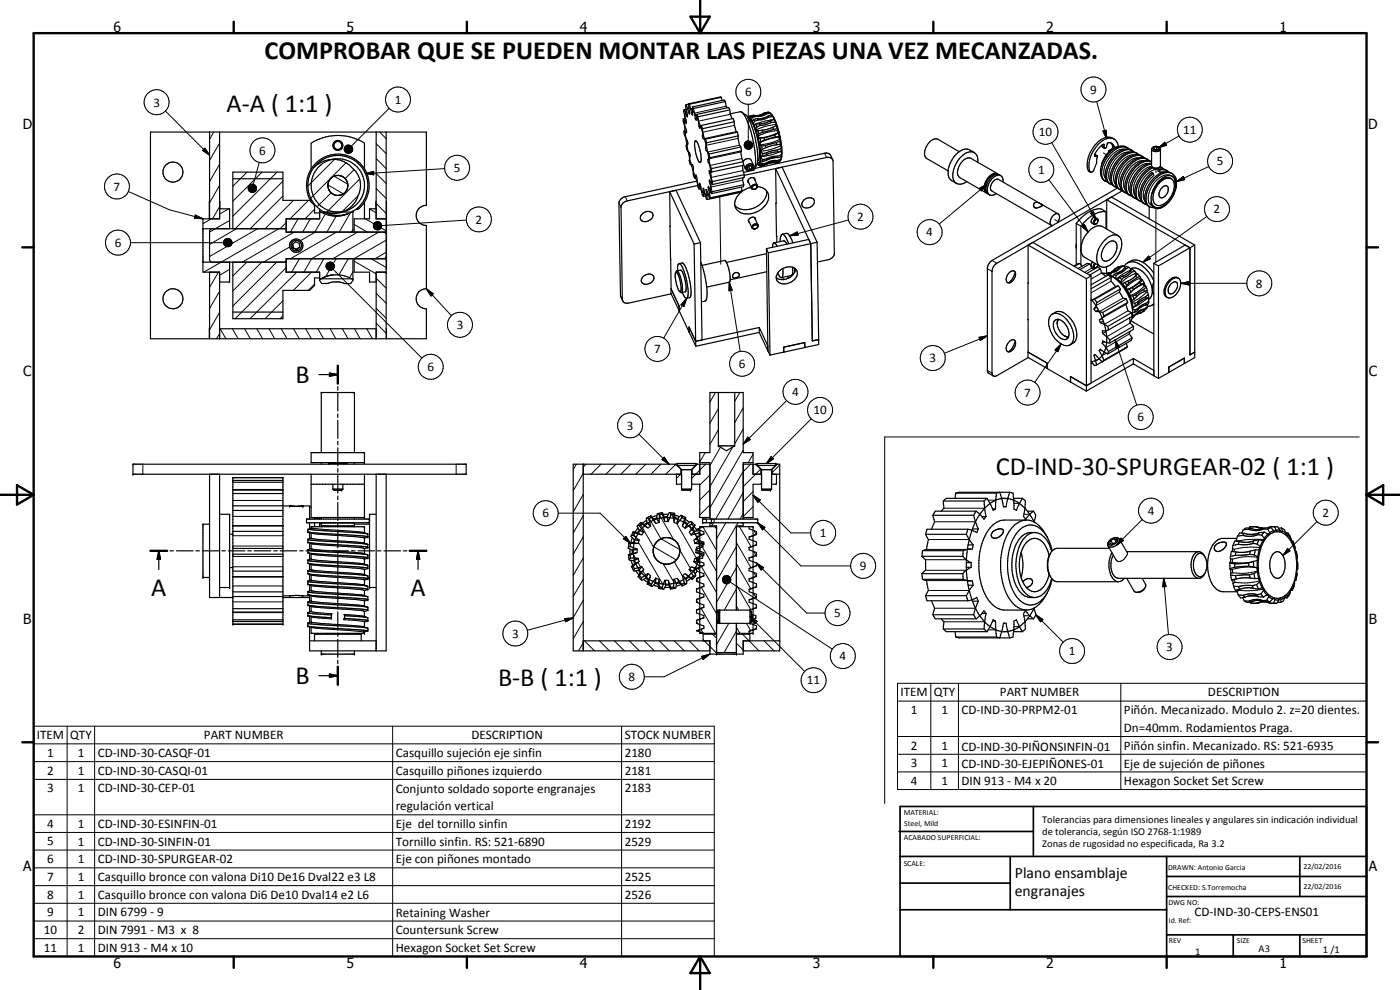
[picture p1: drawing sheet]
<svg xmlns="http://www.w3.org/2000/svg" width="420mm" height="297mm" viewBox="0 0 420 297" stroke-linecap="round" stroke-linejoin="round" font-family="sans-serif">
<defs><g id="words">
<g font-size="7.9">
<text x="79.4" y="17.7">COMPROBAR QUE SE PUEDEN MONTAR LAS PIEZAS UNA VEZ MECANZADAS.</text>
<text x="68" y="33.7">A-A ( 1:1 )</text>
<text x="88.6" y="114.9">B</text>
<text x="298.9" y="142.5">CD-IND-30-SPURGEAR-02 ( 1:1 )</text>
<text x="45.4" y="178.8">A</text>
<text x="123.2" y="178.8">A</text>
<text x="88.6" y="205.2">B</text>
<text x="149.5" y="205.9">B-B ( 1:1 )</text>
</g>
<g font-size="4.7">
<text x="304.6" y="263.5">Plano ensamblaje</text>
<text x="304.6" y="268.9">engranajes</text>
</g>
<g font-size="4.2">
<text x="34" y="9.6">6</text>
<text x="104" y="9.6">5</text>
<text x="174" y="9.6">4</text>
<text x="244" y="9.6">3</text>
<text x="314" y="9.6">2</text>
<text x="384" y="9.6">1</text>
<text x="6.8" y="38.7">D</text>
<text x="410.6" y="38.7">D</text>
<text x="7" y="112.9">C</text>
<text x="410.8" y="112.9">C</text>
<text x="7" y="187.1">B</text>
<text x="410.8" y="187.1">B</text>
<text x="7" y="261.4">A</text>
<text x="410.8" y="261.4">A</text>
<text x="34" y="290.4">6</text>
<text x="104" y="290.4">5</text>
<text x="174" y="290.4">4</text>
<text x="244" y="290.4">3</text>
<text x="314" y="290.4">2</text>
<text x="384" y="290.4">1</text>
</g>
<g font-size="3.9">
<text x="223.6" y="28.9">6</text>
<text x="327.1" y="28.2">9</text>
<text x="46" y="32">3</text>
<text x="118.5" y="31.2">1</text>
<text x="311.8" y="40.9">10</text>
<text x="355.1" y="40.2">11</text>
<text x="77.8" y="46.4">6</text>
<text x="136.2" y="51.6">5</text>
<text x="311.5" y="52.2">1</text>
<text x="365.2" y="49.6">5</text>
<text x="34.1" y="57.2">7</text>
<text x="364.2" y="64.1">2</text>
<text x="142.7" y="67.1">2</text>
<text x="257.2" y="66.3">2</text>
<text x="278" y="71">4</text>
<text x="34.4" y="74.1">6</text>
<text x="376.9" y="86.3">8</text>
<text x="137.1" y="98.7">3</text>
<text x="196.3" y="106">7</text>
<text x="128.3" y="111.3">6</text>
<text x="221.7" y="110.4">6</text>
<text x="279" y="108.7">3</text>
<text x="237.7" y="118.8">4</text>
<text x="307.4" y="119.1">7</text>
<text x="244.1" y="124.3">10</text>
<text x="188.2" y="128.9">3</text>
<text x="341.4" y="126.4">6</text>
<text x="162.8" y="155.2">6</text>
<text x="344.5" y="154.5">4</text>
<text x="396.9" y="155.1">2</text>
<text x="246.1" y="161.2">1</text>
<text x="258.1" y="171.1">9</text>
<text x="250.4" y="185.2">5</text>
<text x="153.7" y="191.3">3</text>
<text x="320.7" y="196.6">1</text>
<text x="350" y="195.4">3</text>
<text x="251.9" y="198.1">4</text>
<text x="188.7" y="204.3">8</text>
<text x="242.2" y="205.4">11</text>
<text x="270.2" y="209">ITEM</text>
<text x="280.3" y="209">QTY</text>
<text x="300.1" y="209">PART NUMBER</text>
<text x="362.5" y="209">DESCRIPTION</text>
<text x="273.4" y="214.3">1</text>
<text x="282.5" y="214.3">1</text>
<text x="288.5" y="214.3">CD-IND-30-PRPM2-01</text>
<text x="337.3" y="214.4">Piñón. Mecanizado. Modulo 2. z=20 dientes.</text>
<text x="11" y="221.8">ITEM</text>
<text x="21.1" y="221.8">QTY</text>
<text x="61.2" y="221.8">PART NUMBER</text>
<text x="141.5" y="221.8">DESCRIPTION</text>
<text x="187.5" y="221.8">STOCK NUMBER</text>
<text x="337.3" y="219.7">Dn=40mm. Rodamientos Praga.</text>
<text x="14.2" y="227.1">1</text>
<text x="23.3" y="227.1">1</text>
<text x="29.3" y="227.1">CD-IND-30-CASQF-01</text>
<text x="118.8" y="227.2">Casquillo sujeción eje sinfin</text>
<text x="187.5" y="227.1">2180</text>
<text x="273.4" y="224.9">2</text>
<text x="282.5" y="224.9">1</text>
<text x="288.5" y="225.2">CD-IND-30-PIÑONSINFIN-01</text>
<text x="337.3" y="225">Piñón sinfin. Mecanizado. RS: 521-6935</text>
<text x="14.2" y="232.5">2</text>
<text x="23.3" y="232.5">1</text>
<text x="29.3" y="232.5">CD-IND-30-CASQI-01</text>
<text x="118.8" y="232.5">Casquillo piñones izquierdo</text>
<text x="187.5" y="232.5">2181</text>
<text x="273.4" y="230.3">3</text>
<text x="282.5" y="230.2">1</text>
<text x="288.5" y="230.5">CD-IND-30-EJEPIÑONES-01</text>
<text x="337.3" y="230.3">Eje de sujeción de piñones</text>
<text x="14.2" y="237.7">3</text>
<text x="23.3" y="237.7">1</text>
<text x="29.3" y="237.7">CD-IND-30-CEP-01</text>
<text x="118.8" y="237.8">Conjunto soldado soporte engranajes</text>
<text x="187.5" y="237.7">2183</text>
<text x="273.4" y="235.5">4</text>
<text x="282.5" y="235.5">1</text>
<text x="288.5" y="235.5">DIN 913 - M4 x 20</text>
<text x="337.3" y="235.6">Hexagon Socket Set Screw</text>
<text x="118.8" y="243.2">regulación vertical</text>
<text x="14.2" y="248.4">4</text>
<text x="23.3" y="248.4">1</text>
<text x="29.3" y="248.4">CD-IND-30-ESINFIN-01</text>
<text x="118.8" y="248.5">Eje del tornillo sinfin</text>
<text x="187.5" y="248.4">2192</text>
<text x="14.2" y="253.7">5</text>
<text x="23.3" y="253.7">1</text>
<text x="29.3" y="253.7">CD-IND-30-SINFIN-01</text>
<text x="118.8" y="253.8">Tornillo sinfin. RS: 521-6890</text>
<text x="187.5" y="253.7">2529</text>
<text x="14.2" y="259">6</text>
<text x="23.3" y="259">1</text>
<text x="29.3" y="259">CD-IND-30-SPURGEAR-02</text>
<text x="118.8" y="259.1">Eje con piñones montado</text>
<text x="14.2" y="264.3">7</text>
<text x="14.2" y="269.7">8</text>
<text x="23.3" y="264.3">1</text>
<text x="23.3" y="269.6">1</text>
<text x="29.3" y="264.4">Casquillo bronce con valona Di10 De16 Dval22 e3 L8</text>
<text x="29.3" y="269.7">Casquillo bronce con valona Di6 De10 Dval14 e2 L6</text>
<text x="187.5" y="264.3">2525</text>
<text x="187.5" y="269.7">2526</text>
<text x="14.2" y="275">9</text>
<text x="23.3" y="275">1</text>
<text x="29.3" y="275">DIN 6799 - 9</text>
<text x="118.8" y="275">Retaining Washer</text>
<text x="358.5" y="275">CD-IND-30-CEPS-ENS01</text>
<text x="13.2" y="280.3">10</text>
<text x="23.3" y="280.3">2</text>
<text x="29.3" y="280.3">DIN 7991 - M3 x 8</text>
<text x="118.8" y="280.3">Countersunk Screw</text>
<text x="13.2" y="285.6">11</text>
<text x="23.3" y="285.6">1</text>
<text x="29.3" y="285.6">DIN 913 - M4 x 10</text>
<text x="118.8" y="285.7">Hexagon Socket Set Screw</text>
</g>
<g font-size="3.1">
<text x="312.7" y="246.8">Tolerancias para dimensiones lineales y angulares sin indicación individual</text>
<text x="312.7" y="250.4">de tolerancia, según ISO 2768-1:1989</text>
<text x="312.7" y="254">Zonas de rugosidad no especificada, Ra 3.2</text>
<text x="358.7" y="286.5">1</text>
<text x="377.7" y="285.6">A3</text>
<text x="397" y="285.9">1 /1</text>
</g>
<g font-size="2.4">
<text x="271.2" y="244.4">MATERIAL:</text>
<text x="271.3" y="252">ACABADO SUPERFICIAL:</text>
<text x="271.4" y="247.9">Steel, Mild</text>
<text x="271.2" y="259.7">SCALE:</text>
<text x="350.6" y="260.9">DRAWN: Antonio Garcia</text>
<text x="391.2" y="260.6">22/02/2016</text>
<text x="350.6" y="267">CHECKED: S.Torremocha</text>
<text x="391.2" y="266.7">22/02/2016</text>
<text x="350.6" y="271.4">DWG NO:</text>
<text x="350.8" y="276.9">Id. Ref:</text>
<text x="350.8" y="282.8">REV</text>
<text x="371.2" y="282.9">SIZE</text>
<text x="390.9" y="282.9">SHEET</text>
</g>
</g></defs>
<g fill="none" stroke="#000" stroke-width=".35">
<path d="M62.9 39.6v26.1M65.9 39.6v26.1h-5v16h5v19.9M112.9 39.6v26.1h3M115.9 39.6v62h-53v-19.9M205.1 35.7v.8l.9 2.6 .1 .7-.8-.4M205.3 39.4l.1 1 .9 1.9 .1 .9M205.3 32.9l-.1 .6 .8 3v.6l-.9-1.4M205.5 35.6l-.4 .1M205.6 39.3l-.3 .1M205.9 31.4l-.2 .3 .7 3.1-.2 .3-.9-2.2M205.9 32.8l-.6 .1M205.9 31.4l.9 2.8 .2-.1"/>
<path d="M206.5 32.5a2.36 2.36 0 0 1 2.1 1.7l1 2.2M206.5 32.5a3.8 3.8 0 0 0-1 3.5 47.7 47.7 0 0 0 5.2 21.4l.7 .8 .9 .3M206.6 31.2l.4 2.9M206.6 31.2l.3 .1M206.7 31.2l-.8 .2M206.8 32.4l-.2 .1M206.9 31.3l.7 3M207 34.1h.1M207.8 32.1l.1 2.4-.3-.2M207.8 32.1l.3 .5M207.8 34.3h-.2M208.1 32.6l.5 3"/>
<path d="M208.9 35.6h-.3M208.9 35.6v.5l-.3-.5M209.1 34.3l-.2 1.3M209.1 34.3l.4 .8M209.5 35.1l.1 1.4M209.6 36.5l.2 1.3M209.6 36.4l.6 1.4M210.2 37.8h-.4M210.2 37.8l2.1 7.3M210.5 37.6l-.5 .9-.2-.7M210.5 37.6l.4 1M210.9 38.6l-.1 2.2"/>
<path d="M216.4 29.2l-.2-.1-9.6 2.1M216.4 29.2l.3 .9M216.4 29.2l-9.5 2.1M217.7 30.5l-.4-.5-9.5 2.1M217.7 30.5l.5 1.8M217.7 30.5l-9.6 2.1M219 33l-.3-.7-9.6 2M219 33l.1 1.3 .6 1.3M219 33l-9.5 2.1M219.1 34.2l3.1-.7a5.1 5.1 0 0 1 2.3 3.5 30.1 30.1 0 0 1 2.1 13.2l-.2 .6M220.4 36.5v1.1l.5 1.9 .4 .2M220.4 36.5l-9.5 2.1"/>
<path d="M220.4 36.5l-.4-.9-9.5 2M221.3 39.7l-9.6 2M221.3 39.7l.3 1.1M222.6 33.7l1.1 .7a17.2 17.2 0 0 1 3.3 9l.4 2.6a5.5 5.5 0 0 1-1.1 4.8M224.6 35.4h.1M224.7 35.2l-.1 .3M224.7 35.2l-.1 .2M224.8 35.1l-.1 .1M224.8 35.6h.1M224.9 35.6l.2 .1M224.9 35.6h.1M225 34.8l-.4 .8h.3"/>
<path d="M225 34.8h.1M225.1 35.7l1.5 2.8 1.4 5.1M225.1 35.7v.1M225.1 35.7l.4 .4M225.1 34.8l-.2 .8M225.5 35l-.4 .7M225.5 36.1v.1M225.5 35l.3 .3M225.5 36.2l.2 .2M225.5 36.2l.3 .1M225.7 36.4l.4 .7M225.8 36.7l.3 .8a21.1 21.1 0 0 1 1.7 10.2l-.4 .6"/>
<path d="M225.8 35.3l-.3 .8M226.1 35.8l-.4 .6M226.1 35.8l.3 .6M226.1 37.3l.2 .3M226.1 37.1v.2M226.1 37.3l.3 .1M226.2 34.6l-1.1 .2M226.2 34.6l-1.2 .2M226.3 37.6l.5 1.2M226.4 36.4l-.3 .7M226.6 34.8l-1.1 .2M226.6 34.8l.2 .2"/>
<path d="M226.8 38.8v.1M226.8 38.9h.2M226.8 38.9l.2 .5M226.8 35l-1 .3M226.9 37.3l.2 .8M226.9 37.3l-.6 .3M227 39.4l.4 1.3M227.1 38.1l-.3 .7M227.3 35.6l-1.2 .2M227.3 35.6l.2 .4M227.5 36l-1.1 .4M227.5 39.2l-.5 .2"/>
<path d="M227.5 39.2l.3 1M228 37.1l.2 .5M228 37.1l-1.1 .2M228.2 37.6l-1.1 .5M228.7 39.1l-1.2 .1M228.7 39.1l.1 .6M228.8 34.2l-1.4 .5M228.8 39.7l-1 .5M229.4 33.9l-1.9 .8-1.3-.1M229.4 33.9l-.2 .1M229.9 34l-1.6 .7-1.7 .1M229.9 34l1-.3 .8 .8"/>
<path d="M229.9 34l.1 .2M230 33.8l-.6 .1M230 34.2l1.2-.2 .5 .5M230 34.2l-1.2 .6-2 .2M230.5 34.8l-1.6 .7-1.6 .1M230.5 34.8l.2 .4M230.5 33.7h.1M230.6 33.7l.1 .1M230.6 33.7l-1.2 .2M230.7 35.2l-2 .7-1.2 .1M231.2 36.2l.2 .5M231.2 36.2l-1.6 .7-1.6 .2"/>
<path d="M231.4 36.7l-1.6 .7-1.6 .2M231.6 34.5l-1.1 .3M231.6 34.5l.8 1M231.6 34.5l.2 .5M231.7 34.5v.1M231.8 35l-1.1 .2M231.8 35l.6 .5M231.9 38.2l-3.2 .9M231.9 38.2l.2 .6M232.1 38.8l-3.3 .9M232.2 35.8l.4 .2 .4 1M232.2 35.8l.4 .8"/>
<path d="M232.2 35.8l-1 .4M232.4 35.5v.1M232.4 35.6l-.4 .3M232.4 35.6l.1 .3M232.6 36.6l.4 .4M232.6 36.6l-1.2 .1M232.9 37.7l-1 .5M232.9 37.7h.3l.4 1.3M232.9 37.7l.3 1M233 37v.1M233 37.1l-.3 .2M233 37.1l.2 .6"/>
<path d="M233.2 38.7l.4 .3M233.2 38.7l-1.1 .1M233.6 39.9l-1.1 .5M233.6 39.9l.2 1.1M233.6 39h.1M233.6 39l-.4 .2M233.6 39l.2 .7M233.8 39.7h.1M233.8 39.7l-.3 .1M233.8 39.7l-.2 .2M233.8 39.7l.3 1.4M69.9 53.6h15"/>
<path d="M93.4 50.7v-7.7a14.9 14.9 0 0 1 16 0v7.7M94.1 50.4a9 9 0 0 0 2.9 13.1M94.1 50.4a9 9 0 0 1 14-.8 9 9 0 0 1-2.2 13.8M94.1 50.4a7.9 7.9 0 0 1 10.9-.7 7.3 7.3 0 0 1 2.2 9.8 7.9 7.9 0 0 1-10.2 4M98.6 54.6l-.2 1.2 .2 1M98.6 56.6l.7 1.2M98.8 54.2a2.6 2.6 0 0 0-.3 2.2M98.8 57l.8 1.1M99.3 53.6l-.6 .7M99.6 58l1.6 .6M99.9 58.2l1.7 .4M100.3 52.9l-.7 .4-.7 .7"/>
<path d="M100.6 52.7a3 3 0 0 1 3.8 3.3M101.1 52.7l-1.6 .6M101.4 52.6l.4 .1M101.9 52.7l1.5 .7M102.4 58.5l-.9 .1M103.4 57.9l-.7 .4M103.6 53.6l.7 1.5M104.3 55.2a2.91 2.91 0 0 1-2.4 3.4M104.3 56l-.6 1.6M201 57.5l.3 20.4M201 57.5l1.9-.4 7.3 15.7M201 57.5l7.3 15.7"/>
<path d="M206.4 43.2h.1M206.4 43.2h-.1a1.8 1.8 0 0 0 .7 2.6l.2 .9-.4 1.5 .2 .5 .1 .6 .7 .1 .3 .8a4.6 4.6 0 0 0 .3 3.2M208.4 53.4l.5-.9 .3 1.3a4.3 4.3 0 0 0 .6 2.9M208.6 42.3a1.13 1.13 0 0 1 1 1.1l.7 2.9 .1 1.8-.2 .7a1.4 1.4 0 0 1-1-1.4l-.7-3.3zM208.7 53.3l-.3 .1M209.1 54.4l-21.4 4.6a2.24 2.24 0 0 0-2 1.9l.5 27.9 .7 1.5M209.4 55.7l-21.2 4.6a2.14 2.14 0 0 0-1.8 1.9l.5 28.1M209.8 56.7l.2-1.8 .8 3.6 .3 .4M210.2 56.6l-.4 .1M210.8 40.8l.2 .9 .4-.1M211.1 58.9l-.1-2.4 1 3.2 .2 .2M211.1 40.8h-.3"/>
<path d="M211.4 41.6l.3 .1M211.7 44.3l.2 .9M211.7 58.8l-.6 .1M211.7 41.7l.3 1.1M211.9 45.2l.9 1M212 42.8l-.3 1.5M212.1 44.2l-.4 .1M212.1 56.9h-.2l.3 3M212.1 56.9h-.1M212.1 56.9l.9 2.7M212.2 45.1l-.3 .1M212.3 45.1a43.9 43.9 0 0 1 1.1 9v1.2a3.3 3.3 0 0 1-1.1 3.2"/>
<path d="M212.5 48.7l1 1.9M212.5 56.3l.1-.4 1 2.2M212.5 56.3l.6 3.1M212.5 58.5h-.2M212.8 56.2l-.3 .1M212.8 47.8h-.3M212.8 46.2l.2 1.1M212.9 54.5v-.5l.9 1.4M212.9 51.9l.9 2.6M212.9 54.5l.8 3M212.9 48.6l-.4 .1M213 47.3l-.6 .5 .1 .9"/>
<path d="M213.1 59.4l-.1 .2M213.2 54.5h-.3M213.3 51.9h-.4M213.5 50.6l.1 1M213.6 51.6l-.8-.4 .1 .7M213.7 57.5l-.1 .6M213.8 54.5v.9M221.6 40.8l-.1 .7 .3 1.3 .5 1.3M221.6 40.8l-9.6 2M221.8 57.7l-9.6 2.2M222.3 44.1l-9.5 2.1M222.3 44.1l.2 1.2"/>
<path d="M222.5 56.1l.2 1.2M222.5 45.3l-.2 .3 .1 .7 .2 1.3 .4 .9M222.5 45.3l-9.5 2M222.7 57.3l-9.6 2.1M222.7 57.3l-.2 .2-9.5 2.1M222.8 49.6l.2 1.6 .3 1.2M222.9 53.3l.3 2.1M223 48.5l-9.5 2.1M223 48.5l.2 1.1-9.6 2M223.2 49.4l.5 1.3M223.2 55.4l-9.5 2.1M223.2 55.4l-.1 .6-9.5 2.1"/>
<path d="M223.3 52.4l-9.5 2.1M223.3 52.4v.9l-9.5 2.1M223.7 50.7a1.37 1.37 0 0 1 .9-1.5 1.37 1.37 0 0 1 1.6 .6l-.3 .8-.5 .4M223.7 50.7l.5 .4 1.1-.1M224.4 49.9l.6-.4 .7 .1a.86 .86 0 0 1 .2 1 .86 .86 0 0 1-1 .5l-.6-.1a.73 .73 0 0 1 .1-1.1zM224.4 54.3l.3 .6M224.4 54.2l1.1 2.3M224.7 47.6a1.49 1.49 0 0 0-1.7 .9M224.7 50l.4 .8M225.4 51h.1M225.5 49.8l.2 .6M225.5 48.1l.6 1.5"/>
<path d="M225.5 56.5l.5 .3 .6-.1M225.7 50.4l-.1-.6h-.7l-.5 .4v.6h.7M225.7 50.4l-.6 .4M226.3 53.4l1 2.2M226.3 53.4a1.34 1.34 0 0 0-1.9 .9M226.3 53.4l.3 .7M226.4 50.8l-.4 .3-2.9 .6M227.1 56.3a.72 .72 0 0 0-.8-.7 .72 .72 0 0 0-.5 1l.8 .1M227.1 56.3l-.1 .2M227.2 56.3l-.6 .4M227.3 55.6l-.1 .7M227.3 49.1l.6 .6z"/>
<path d="M227.3 55.6a1.05 1.05 0 0 0-1.2-.2 1.05 1.05 0 0 0-.6 1.1M227.4 56a3.2 3.2 0 0 1 3 1.8 3.2 3.2 0 0 1-.5 3.5 6.4 6.4 0 0 1-8.3 2.1 3.2 3.2 0 0 1 0-5l1.7-1.4 2-.8M227.4 40.7v.1M227.4 49.2l.1-.1v.2M227.4 40.8l.1 .6M227.5 41.4h.6M227.5 49.3l.8 .5M227.5 41.4l.4 1.4M227.6 40.8h-.2M227.8 40.2l-.4 .5M227.8 41.4h-.3M227.8 49.1l.1 .1"/>
<path d="M227.9 43.2l.3 3.4a2.98 2.98 0 0 1-.5 2.3h-.4M227.9 49.2l.5 .6M227.9 49.2l-.4 .1M228 43.6h.1M228 49l-.2 .1M228 43.6l.6 .2M228 43.6l.2 1.4M228 49.1l.6 .4M228 49.1h-.2M228 49.7h-.1M228 42.8h-.1M228.1 41.4l.3 1.1"/>
<path d="M228.2 48.6l-.2 .5M228.2 45v.6M228.2 48.5v.1M228.2 48.6l.6 .5M228.2 45.6h.1M228.2 45.6l.1 1.6M228.2 43.4l-.2 .2M228.2 45.6l.7 .4M228.2 48.2l.7 .3M228.2 48.2v.3M228.3 47.2v.2M228.3 46.8l.6 .1"/>
<path d="M228.3 47.4l-.1 .8M228.3 47.4l.6 .5M228.4 42.5l-.5 .3M228.4 48.3l-.2 .2M228.4 49.8h-.1M228.5 45.4l-.3 .2M228.5 47l-.2 .2M228.6 43.8l.2 1M228.8 44.8l-.6 .2M228.8 49.1l-.2 .4M228.9 46v.9M228.9 49.7l-.5 .1"/>
<path d="M228.9 47.9v.6M229.3 41.3l-1.2 .1M229.3 41.3l.1 .7M229.4 49.6h.1M229.4 42l-1 .5M229.5 49.6l-1.2 .2M229.7 43.7l-1.1 .1M229.7 43.7l.1 .6M229.8 49.2l-1.2 .3M229.8 44.3l-1 .5M229.9 49l-1.1 .1M229.9 49l-.1 .2"/>
<path d="M230 45.9v.5M230 45.9l-1.1 .1M230 57.2a5.3 5.3 0 0 1-3.9 5.3 5.1 5.1 0 0 1-5.6-.8M230 47.7v.4M230 47.7l-1.1 .2M230 46.4l-1.1 .5M230 48.1l-1.1 .4M232.5 40.4l-3.2 .9M232.5 40.4l.2 .7M232.7 41.1l-3.3 .9M232.7 48.9h-1.4l-1.3 .4M232.8 50.6l1.9-.4 10.5 22.5"/>
<path d="M232.8 50.6l.1 10.4M232.8 50.6l10.5 22.5M232.8 48.8l-2.1 .2-1.2 .6M232.8 48.8l-.1 .1M233 42.8l-3.3 .9M233 42.8l.1 .6M233.1 48.4l-1.8 .1-1.5 .7M233.1 43.4l-3.3 .9M233.2 48.2a5.2 5.2 0 0 0-3.3 .8M233.2 48.2l-.1 .2M233.3 45l-1.7 .3-1.6 .6M233.3 45v.6"/>
<path d="M233.3 47.3l-1.7 .1-1.6 .7M233.3 46.9l-1.7 .1-1.6 .7M233.3 45.6l-1.7 .2-1.6 .6M233.3 46.9v.4M233.8 41l-1.1 .1M233.8 41l.3 .1M233.8 48.6l-1.1 .3M233.9 48.6h-.1M234 48.6l-1.2 .2M234 48.6h-.1M234.1 42.3l-1.1 .5M234.1 48.3l-.1 .3"/>
<path d="M234.1 42.3l.1 1M234.1 41.1h.1M234.1 41.1l-.4 .1M234.1 41.1l.1 .7M234.2 43.8h.3M234.2 41.8h.1M234.2 41.8h-.3M234.2 43.3l-1.1 .1M234.3 41.8l-.2 .5M234.3 41.8l.2 1.4-.3 .1M234.3 45.5l.3 .1M234.3 47.8l-1.1 .4"/>
<path d="M234.4 44.5l-1.1 .5M234.4 44.5v.9M234.4 45.4l-1.1 .2M234.4 47.1l-1.1 .2M234.5 43.2v.6M234.5 46.4l-1.2 .5M234.5 46.4l-.1 .7M234.5 43.8l.1 .1M234.5 46.9h.1M234.6 46.9v.1M234.6 43.9l-.2 .6M234.6 43.9l.1 1.2-.3 .3"/>
<path d="M234.6 47l-.4 1.2-1.1 .2M234.6 47l-.3 1.1M234.6 45.6l.1 .1M234.6 45.2v.4M234.7 45.7l-.2 .7M234.7 45.7l-.3 1.4M241.3 60a2.09 2.09 0 0 1 3.1 .2 2.1 2.1 0 0 1-1.4 2 2.1 2.1 0 0 1-2.3-.6v-.9zM249.9 47.8l.5 28.2a2.18 2.18 0 0 1-1.9 1.9l-3.2 .7M249.9 47.9l-.9-1.6-1.2-.4-21.3 4.6M249.9 47.8l-.9-.6h-.9l-24.8 5.4M287.9 45.5l-6.4-3.7a2.72 2.72 0 0 0-3.1 1.5 3.6 3.6 0 0 0-.5 4.1l6.7 3.9M292.4 45.8l-1.4-.8a3.4 3.4 0 0 0-3.7 1 7.6 7.6 0 0 0-2.5 7.2 3.6 3.6 0 0 0 2.3 1.8"/>
<path d="M293.4 48.7a2.36 2.36 0 0 0-2.5-3.1 7.5 7.5 0 0 0-4.8 8.2 2.19 2.19 0 0 0 3.6 .9l.4-.2M296.1 57.9l.2 .1M299 58.1l-.9 .4h-1.1M299 52.3a3.7 3.7 0 0 0-3.3 3.1l-.1 1.4 .4 .6M299.4 52.1l-8-4.6a3.3 3.3 0 0 0-3.7 2.7 2.36 2.36 0 0 0 .4 3.1l7.9 4.6M299.6 52.3a2.16 2.16 0 0 0-3.1 1 3.8 3.8 0 0 0-.6 4.5l.2 .1M300.3 52.7a3.3 3.3 0 0 0-3.6 2.5 2.69 2.69 0 0 0 .3 3.3M300.3 52.7l.6 .6 .1 1.3M300.3 52.7a2.38 2.38 0 0 0-3.5 1.3 3.4 3.4 0 0 0-.4 4.1l.6 .4M328.5 46.6l.3-.1 .6 .3M329.3 46.8l-.2 2.1-.9 2.3-.9 .5M330.9 43.5l-.1 .6 .6 .4"/>
<path d="M331.4 44.5l-.1-1.2a5.2 5.2 0 0 0-2.8 3.5l.2 .1 .6-.1M332.1 59.9v8.8M332.1 59.9l1.4-.8 25.1 14.4M332.1 59.9l25 14.4M332.3 54.5l.9 .7M332.8 45.3v.2M332.9 45.2l-.1 .1M333.3 42.8a1.27 1.27 0 0 1 .6 1.4 1.27 1.27 0 0 1-1 1M333.3 42.8l.9 .8 .3 .7M333.3 42.8h-.8l-.6 1.5-.5 .2M333.7 55.4l.9 .6M334 41.5a5.2 5.2 0 0 0-5.3 2.9 8 8 0 0 0-1.6 7.1l.2 .2"/>
<path d="M335.2 56.3l.9 .6M335.4 56.4l-37.7 21.7a3.6 3.6 0 0 0-1.4 2.2v31l.3 .6 1.5 .9M335.6 44a3.2 3.2 0 0 0-2.1-2.7 3.2 3.2 0 0 0-3.3 .7 8.8 8.8 0 0 0-3.6 9.2l.7 .5M335.7 44a7.5 7.5 0 0 0-5.4 7.1 3.1 3.1 0 0 0 1.4 3.3M336.1 56.9l.6 .2M336.7 57.1l.5 .4M336.8 57.2l-37.6 21.8a3 3 0 0 0-1.5 2.4v30.5l.2 .7 .5 .3 .8-.2 9.3-5.4 .1-1.6M337.2 57.5l.4 .3M337.5 57.7l.7 .3M338.2 58a5.3 5.3 0 0 1 .5-5.8 7.6 7.6 0 0 1 5.2-4.1l1.7 .4a4.6 4.6 0 0 0-4.5 1.4l-1.4 1.6-1.2 2.1a6.7 6.7 0 0 0-.4 3.7l.4 .9 .5 .4M338.2 58l1.5 .8M338.4 44.4a4.4 4.4 0 0 0-5.2 1.7 8.1 8.1 0 0 0-2.4 7.2l.1 .2a1.63 1.63 0 0 0 1.4 1"/>
<path d="M338.4 44.4a4.4 4.4 0 0 0-5.5 1.4l-1.6 2.1-.6 1.4M338.4 44.4l.5 .3M339.9 45.3l-.4-.2a3.6 3.6 0 0 0-3.2 .5 9.6 9.6 0 0 0-4 5.6 3.3 3.3 0 0 0 1.3 4.2h.1M339.9 45.2a4.1 4.1 0 0 0-5.3 1.2 7.5 7.5 0 0 0-2.5 7.9l.2 .2M339.9 45.3l.5 .3M341.4 46.1a4.1 4.1 0 0 0-5.3 1.2 8 8 0 0 0-2.7 7.5l.3 .6M341.9 46.5a3.6 3.6 0 0 0-4.8 .5l-1.8 1.9-1.3 2.5-.4 1.7 .2 1.9a1.84 1.84 0 0 0 1.4 1.3M342.5 46.8a5.3 5.3 0 0 0-5.3 2.4 9.3 9.3 0 0 0-1.9 3.7l-.2 2.1 .3 1 .5 .8M342.5 46.7a3.7 3.7 0 0 0-4.1 .8 8.3 8.3 0 0 0-3.5 8.2l.3 .6M342.5 46.8l.3 .1M342.5 46.7l.3 .2M342.8 46.9l.6 .4"/>
<path d="M344.3 47.8a4 4 0 0 0-5.3 1.2 7.4 7.4 0 0 0-2.5 7.8l.2 .3M344.3 47.8l-.4-.2a4.2 4.2 0 0 0-3.9 1.1 8.8 8.8 0 0 0-3.4 7.6l.7 1.2M344.3 47.8l.5 .4M345.6 49.2a8.5 8.5 0 0 0-5.9 9.1l.4 .8 1.1 .6M345.6 48.9a8 8 0 0 0-6.2 5.9 4.6 4.6 0 0 0 .1 3.9l1.1 .8M345.6 44.7l.1 5.3M345.7 50a1.59 1.59 0 0 0 1.9 .4M345.8 50.1a8.7 8.7 0 0 0-5.1 8.7l1 1.3M346 50.2l.8 .3 1-.2M346.1 52l-.4-.2-.6 .4a9 9 0 0 0-2.7 4.3l-.2 .7a3.2 3.2 0 0 0 1.3 4M346.1 52l.2 .6M346.1 52a8.5 8.5 0 0 0-3.4 8.2 1.9 1.9 0 0 0 1.4 1.2"/>
<path d="M346.1 50.3a8.7 8.7 0 0 0-5 8.8l.6 1M346.4 44.2v.5M347.1 44.1l.6 .3-.2 .4-.7 .2-.6-.4 .2-.4M347.1 44.1l-.7 .1M347.1 44.1v.8M347.5 54.7a6.5 6.5 0 0 0-1.6 6.9 2.46 2.46 0 0 0 3.7 0 7.5 7.5 0 0 0 3.2-7.6 2.26 2.26 0 0 0-3.8-.7l-1.7 1.6M347.7 44.1l.3 .3a1.12 1.12 0 0 1-1.1 .7 1.12 1.12 0 0 1-1-.7l.2-.3M347.7 44.1a1.32 1.32 0 0 0-2.1 .9 1.69 1.69 0 0 0 2.7-.2M347.7 50.8l.4 .2M347.7 50.8l-.2 .5M347.7 50.8l1.4-.1 1.2 .5M347.7 44.1l.6 .5-.2 5.4"/>
<path d="M348.1 51v.7M348.1 51a2.75 2.75 0 0 1 2.6 .6M348.1 50.1l1.2 .7M348.1 50l.7 .3M348.1 50l-.4 .4M348.5 56.6l1-.8a.76 .76 0 0 1 1.1 .4 2.43 2.43 0 0 1-2.3 3.1 1.81 1.81 0 0 1 .2-2.7zM348.9 54.1a6.4 6.4 0 0 0-2.7 6.5 2.05 2.05 0 0 0 3.5 .3 6.6 6.6 0 0 0 2.6-6.2M348.9 54.1l-.8 .5-1.2 1.3-1.3 2.5M348.9 54.1a2.04 2.04 0 0 1 3.4 .6M351.2 53.5a3.5 3.5 0 0 0-3.4 .9M351.3 51.9a6.2 6.2 0 0 0-6.2 3.8 6.5 6.5 0 0 0-.8 5.6l.5 .6M351.4 53.6h.1"/>
<path d="M351.4 51.8l.3 .3M351.6 52.7l.3 .2M352.6 54.1l-.3 .6M352.9 53.6a3.4 3.4 0 0 0-5.6-1 9 9 0 0 0-3.6 7.9l.4 .9M352.9 53.6l-.1 .3M352.9 53.6l.2 1.6-.2 1.4M60.9 68.6h25M60.9 78.7h25M62.9 60.5l-.1 5.2M63.4 68.6l-.5 .5v9l.5 .6M65.9 62.7h3v5.9M65.9 60.5l.1 2.2"/>
<path d="M68.9 78.7v5.9h-3M69.9 78.7v16.9h15v-8.5h8l1.5-1.5v-2.2h1.5M87.8 73.2l1-.6 1 .4 .1 1.2M87.8 73.2l.2 1.2M88 74.4l1.1 .4M89.9 74.2l-.8 .6M93.4 60v.6M93.6 60.1l-.3-.1a7.5 7.5 0 0 1-1.1-6.5 9.4 9.4 0 0 1 14.1-5.9 9.4 9.4 0 0 1 1 15.2l-.5 .1M95.9 63.9h-1.5v-2.3l-1.5-1.5h-8v-8.5h-15v17M95.9 63.4l2.6 1.1 2 .3M95.9 63.6h10M96 62.9l-.1 2.8h-10v3.9h30"/>
<path d="M97 63.5l.7 .3a8.7 8.7 0 0 0 6.9 .3M100.7 63.6a8 8 0 0 1-6.2-12.2 8 8 0 0 1 13.7 0 8 8 0 0 1-6.1 12.2M101.9 64.8l2.1-.5 1.9-.9v6.2M101.9 64.8h-.7M101.9 64.8h-1.9M104.4 64.1l-2.5 .7M105.9 77.6v6.6l-.7 .9h-1.7l-2-.5-4.9 .5-.7-1v-2.4h-10v-4.1h30M106.3 77.6v4.1h4.6v2.9h2M109.4 60.6v5.1M112.9 62.7h-2v3h-4.6v3.9M112.9 60.5l-.1 2.2M115.4 69.6l.5 .5"/>
<path d="M115.9 60.5v20.2M115.9 77.1l-.5 .5M192.6 64.3a1.86 1.86 0 0 1 1.8-.9 1.86 1.86 0 0 1 1.6 1.2 2.34 2.34 0 0 1-3.6 1.5 1.28 1.28 0 0 1 .2-1.8zM201.2 77.6l.2 9.1M203.8 79.1l.9-.2a5.8 5.8 0 0 1 2 3.9l.7 4.6a2.08 2.08 0 0 1-.4 1.9l-.9 .2M208.3 73.2l.5 29.2M210.2 72.8l.5 29.2-1.9 .4M210.2 72.8l-1.9 .4M210.3 78.7a26.4 26.4 0 0 1 1.8 10.8l-.4 .8-1.2 .3M218 78.7l-.5-.6-6.8 1.5M218 78.7a10.4 10.4 0 0 1 1 5.9l-6.9 1.5M224.9 66.8l-.3-.7 1.1 2.3"/>
<path d="M225.7 68.4l.4 .3h.5M226.1 67.7l1-.2 .3 .4a.87 .87 0 0 1-.6 .7 .87 .87 0 0 1-.9-.2zM226.4 65.3l1.1 2.2M226.5 65.3a1.4 1.4 0 0 0-1.9 .9M226.5 65.3l.3 .7M227.3 68.2l-.7 .5M227.4 68.2l.1-.6a.99 .99 0 0 0-1.2-.4 .99 .99 0 0 0-.6 1.2M230 74.6l.5 30.7M230 74.6l.6 1.3M230 76.1l-12 2.6M230.6 75.9l.5 30.7M232.3 72.9l3-.6 .9 1"/>
<path d="M232.9 60.9l.2 10M232.9 60.9v.1M233 70.7l.1 .2M233.1 70.9v1.8M233.2 73.9l-.6-.9-.4-.1-.4 1.3M234.7 70.3a2.74 2.74 0 0 1 1.8 2.3l.2 .6M234.7 70.3a2.6 2.6 0 0 0-.6 2.2M234.8 70.3l1.4-.3a4.1 4.1 0 0 1 1.8 2.9M243.3 73.1l.5 29.2 1.9-.4M243.3 73.1l-.6-1.3-12.7 2.8M243.3 73.1l-12.7 2.8M245.2 72.7l.5 29.2"/>
<path d="M245.2 72.7l-1.9 .4M308.6 73.5v22.4M308.6 73.5l1.4-.8 17.4 10.1M308.6 73.5l17.4 10.1M310.3 61l.2-.1a1.42 1.42 0 0 1 1.7 .1l.2 .2a.41 .41 0 0 1 .4 .4 .41 .41 0 0 1-.4 .4l-1.1 .4-.7-.1a.97 .97 0 0 1-.3-1.3zM312.7 61.4h.1M317.4 66.8a1.84 1.84 0 0 0 0-2.7 2.41 2.41 0 0 0-1.9 3.5l.3 .1M317.6 64.2l-18.1-10.4a2.29 2.29 0 0 0-1.8 3.5l17.9 10.3M323 73.3v1.2M323 67.1v12.3M323 67.1l1.4 .8M324.1 79l-1.8 .8"/>
<path d="M324.1 79l.3 .5M324.1 79l-1.6 .9M324.4 79.5l.3 .4M324.4 67.9v11.6M327.1 79.2l-.8-.2-2.8 1.6M327.1 79.2l.5 1.3 .8 .3M327.1 79.2l-3 1.7M327.9 78.6l-.4 1.2 .8 .6M328.5 66l.8-.4a1.05 1.05 0 0 1 0 1.2 1.05 1.05 0 0 1-1.1 .5l-.1-.5zM328.5 79a.86 .86 0 0 0 0 1.4l.3-.1M328.7 79.1l-.3 .9 .2 .3 .4-.1M329.3 65.6l-.6-.4a1.14 1.14 0 0 0-1 1.7l.6 .4"/>
<path d="M329.3 79.9l-.3 .3M329.4 79.9l-.3 .3M329.5 66l-.1-.1a.79 .79 0 0 0-.9 .4 .79 .79 0 0 0 .2 1l.3-.1M329.5 79.5l-.2 .4M329.7 79.7l-.3 .2M331.6 72a3.1 3.1 0 0 1 4.3-1 4.9 4.9 0 0 1-.3 5.7 5.2 5.2 0 0 1-5 3.4 3.3 3.3 0 0 1-1.2-4.3l.9-2.1zM331.8 73.6a2.23 2.23 0 0 1 3-.9 4.2 4.2 0 0 1-3 5.7 1.63 1.63 0 0 1-1.2-2.5l.4-1.2zM331.9 63.5a3.9 3.9 0 0 0-4.9 0l-2.1 1.4-1.9 2.2M331.9 63.5v5.1M331.9 63.5a9 9 0 0 0-7.5 4.4M335.6 70.7l-4.7-2.7a4 4 0 0 0-4.7 2 6.1 6.1 0 0 0-1.2 6.8l5.2 3.1M337.2 79.8h-.7l-.7 .5"/>
<path d="M337.2 79.8l.6 .4M337.2 79.8l-.9 .5M337.4 79.9a3.2 3.2 0 0 1 4.9-.5 12 12 0 0 1 4 4.8M338.4 78.9a4 4 0 0 1 5.5 .4l2.4 2.7M341.7 60.1l.3 .2M341.7 60.1l.9 .4M344.1 61.4a2.32 2.32 0 0 0 2.1 .8M344.9 62v3.7M345.4 60.7a2.12 2.12 0 0 0 3.5 1.5l1.3-1M345.5 61.6l.2 .1M346.3 79v33.7M346.3 79l1.4 .8"/>
<path d="M346.4 62l.2 .1M347.7 79.8v33.7M357.1 74.3v32.2l1.5-.8M357.1 74.3l-1.4-.8-9.4 5.5M357.1 74.3l-9.4 5.5M358.6 73.5v33.8l-3.2 1.8v-1.7l-4.6 2.7v1.7l-3.1 1.7M358.6 73.5l-1.5 .8M62.9 98.6l-.1 3h-17.6v-62h82.8v22a3 3 0 0 0-3.1 3 3 3 0 0 0 3.1 3v19.1a2.99 2.99 0 0 0-3.1 2.9 2.99 2.99 0 0 0 3.1 3v9h-12l-.1-3M65.9 98.6h47M69.9 93.6h15M95.9 83.7h10M96.4 83.7l-.5 .2"/>
<path d="M96.5 83.6l-.6 .3M96.5 83.6a9.3 9.3 0 0 1 9.4 .3M100 82.5l-1.8 .3-1.7 .8M115.9 81.7h-3v19.9M192.9 83.1a2.03 2.03 0 0 1 3.3 0 2.2 2.2 0 0 1-1.3 2 2.2 2.2 0 0 1-2.3-.4l-.1-.8zM201.4 86.7v1.5l-12.7 2.7-.9 .1-.9-.7M201.4 86.7h.1M201.4 88.1l2.4 5.2M201.4 86.7l2.4 5.1 .1 1.5 2.9 6.3M201.4 86.7l2.4 5.1v1.5M202.8 81.8l.1-.1a8 8 0 0 1 1.3 5.8 1.88 1.88 0 0 1-1.1-1.9 8.4 8.4 0 0 1-.3-3.8zM203.1 81.3l1.1-.3a8.7 8.7 0 0 1 1.5 6.5l-1.2 .3"/>
<path d="M203.1 81.3a8.3 8.3 0 0 1 1.7 5.6v.7l-.3 .2M203.1 81.3l-.3 .5M203.4 81.2v-1.4a.52 .52 0 0 1 .4-.7 .52 .52 0 0 1 .6 .4 17 17 0 0 1 1.9 9.8l-.2 .2M203.8 93.3h.1M204 87.5l.5 .3M204.8 87.8l.1 .3a1.56 1.56 0 0 0 1.2 1.4M206.8 98.1l2 4.3M206.8 98.1v1.5M206.8 99.6h.1M206.8 98.2v1.5M206.8 99.7l2 4.2M220.1 82.2a.85 .85 0 0 1 1.3-.4 .85 .85 0 0 1 .2 1.3 1.01 1.01 0 0 1-1.8-.2z"/>
<path d="M227.9 98.3l2.6 5.5v1.5M227.9 98.3l-19.1 4.1M227.9 99.7l-19.1 4.2M227.9 98.3v1.4M227.9 99.7l2.6 5.6M230.1 81.5l-11 2.4M233.4 82l-.5 1.3M233.4 81.9a1.74 1.74 0 0 0 1.2 1.4M234.9 83.2l.3 .7M234.9 80.6l-1.5 1.4M234.9 80.6a3.5 3.5 0 0 1 3.8 0M234.9 80.6l.1 1.6-.1 .8-.3 .3"/>
<path d="M236.4 82.9l.3 .5M237.9 80.2v1.5l-.3 .9-3.1 .7M238.4 80.4l.1 1.2M238.5 81.7a4 4 0 0 1-5.6 1.6M238.7 80.6l-.2 1.1M238.7 80.6a2.22 2.22 0 0 1-.5 3.5 3.6 3.6 0 0 1-5 .1l-.3-.9M302.7 82l1.2-.8a.8 .8 0 0 1 .9 .8 2.81 2.81 0 0 1-1.9 2.9h-.2a1.18 1.18 0 0 1-.5-1.9zM304.7 81.7a6.2 6.2 0 0 1-1.9 3.2M308.5 95.8l.1 9.9M315.3 94.7a2.91 2.91 0 0 1 4.2 .5 6.9 6.9 0 0 1 2.3 7.7 2.66 2.66 0 0 1-4.1-.3 7.8 7.8 0 0 1-2.8-7.3zM315.8 94.2a3.2 3.2 0 0 1 4.6 .5 7.1 7.1 0 0 1 2.4 7.5l-.4 .5-1.3 .8M316.4 96.3a1.64 1.64 0 0 1 2.7 .3 3.8 3.8 0 0 1 1.1 5 2.43 2.43 0 0 1-3.1-1.3 4 4 0 0 1-.7-4z"/>
<path d="M317.3 96.8v.3M317.3 96.8a4.6 4.6 0 0 0 2.3 4.1M317.5 95.8l-.2 1M317.7 95.8l-.4 1M326 83.6v33.7M327.4 89.7a17.7 17.7 0 0 1 4.3 15.2 4.9 4.9 0 0 1-4.3 3.6M327.4 82.8v32.1l-1.4 .8M327.4 82.8l-1.4 .8M328.3 92.7l.5 .8M328.5 89.8l-1.1 .3 .2-.1M328.5 89.8l.7 1M328.8 93.5l2.1 .3"/>
<path d="M329 80.2l-.7 .5M329.2 92.2l-.9 .5M329.2 90.8l-.9 1.9M329.6 93l-.8 .5M330.2 96.8l2.2 1.2M330.2 80.6l-.8-.5-3.2 1.9M330.2 80.6l.4 1.3M330.2 80.6l-3.2 1.9M330.6 81.9l1.5 .2M330.6 81.9l1.3 1M330.8 95.5l-.6 .3M330.9 93.8l.5 1"/>
<path d="M331.1 96.3l-.9 .5M331.4 94.8l-.7 .7-.8 .5 .3 .8M331.9 99.5l-1 .6M332.1 82.1l.5 .2M332.1 80.1v2M332.4 98l.3 1M332.5 81.9l-.4 .3M332.5 81.9l-.4 .2M332.6 82.3a13.7 13.7 0 0 1 7.3 11.5M332.6 82.2h.7M332.6 82.2v.1M332.7 99l-1.9 .3 .1 .8"/>
<path d="M333.3 82.2v.5M333.4 83.2v1.2l1.4 1.5 .8-.1M333.4 83.2l-6 3.5M333.4 83.2l-.8-.7-5.2 3M333.4 81.7l-.9 .2M333.5 82.8a10.6 10.6 0 0 1 4.8 4.6M333.5 81.7l-.9 .5M333.7 81.6l-.2 .1M333.7 81.6l-.1 .1M334 81.7l-.7 .5M334 81.4l-.2 .1M334.2 82.4l-.3 .6"/>
<path d="M334.2 82.4l.8 .3M334.5 83.4l.3 .2M334.7 80.6l-1 1M334.8 80.5l-1.1 1.1M334.8 80.5l-.1 .1M334.8 83.6h.1M335 82.7l-.2 .9M335.1 83.7h.1M335.1 82l-.9 .4M335.1 82l.5 .2M335.3 80.3l-.5 .2M335.4 83.9l1 .8"/>
<path d="M335.4 83.9h-.1M335.6 85.8l-7.1 4M335.6 85.8l.6 .9M335.6 82.2l-.6 .5M335.7 80l.3 .1M335.7 80l-1 .6M335.7 80l-.1 .1M335.8 80.3l-1 1-1 .4M335.8 80.3h.5M335.9 83.3l.7 .6M335.9 83.3l-.5 .6M336.2 86.7l-.3 .9 1.1 1.9 1 .2"/>
<path d="M336.2 86.7l-7 4.1M336.3 80.3a3.1 3.1 0 0 1-2.8 1.4M336.4 84.8l.5 .4M336.4 84.7v.1M336.6 84.8h-.2M336.6 83.9l-.2 .8M336.8 82.8l.5 .4M336.8 82.8l-.9 .5M336.8 85.4l1.5 2M336.9 85.2l.9 1.1M337.3 83.2l-.7 .7M337.4 80.5l-1.1 1-1.2 .5"/>
<path d="M337.4 80.5l.5 .2M337.5 84.8l-.6 .4M337.5 84.8l.7 .8M337.8 86.4l.3 .5M337.8 80.2l.3-.3 .7 .3M337.8 80.2l-.4 .3M337.8 86.3v.1M337.9 86.3l-.1 .1M337.9 80.7l-1.1 1-1.2 .5M338 89.7l-7.1 4.1M338 89.7l.4 1M338.1 86.9h.1"/>
<path d="M338.2 85.6l-.4 .7M338.2 86.9l.7 1.2M338.3 87.4l.6 1.2a11.2 11.2 0 0 1 1 5.2M338.3 87.4l1 2.3M338.3 86.8l-.2 .1M338.4 90.7l-.5 .7 .6 1.9 1 .6M338.4 90.7l-7 4.1M338.4 84.4l-.9 .4M338.4 84.4l.5 .5M338.8 80.2l.5 .5M338.8 80.2l-.9 .5M338.9 84.9l-.7 .7"/>
<path d="M338.9 88.1l.2 .7M339 86.7l-.8 .2M339 86.7l.5 .9M339 95.4l.2 1.5 .9 1M339.1 99.4l-.2 .8 .9 1.2M339.1 88.8h.9M339.1 81.4l.5 .3M339.1 81.4a4 4 0 0 1-2.3 1.4M339.2 88.7l-.1 .1M339.2 88.8l.5 1.4M339.3 80.7a3.9 3.9 0 0 1 4.8 2.1 6 6 0 0 1 1.1 6.7l-.5 .4M339.3 80.7v.1"/>
<path d="M339.3 80.8l-.2 .4M339.3 80.8l.2 .1M339.5 96.3l.7 .4M339.5 93.9l-7.1 4.1M339.5 93.9l.3 1M339.6 81.7l-1.5 1.2-.8 .3M339.7 90.2v.6M339.7 90.8h.1M339.8 95.5l-.6 1.3M339.8 90.8l.1 1.3M339.8 94.9l-7.1 4.1M339.8 90.6l-.1 .2"/>
<path d="M339.8 90.8l.8 .2M339.8 95.2h.1M339.8 94.9v.6M339.8 86.3l-.8 .4M339.8 86.3l.4 .6M339.9 94.4l-.1 .5M339.9 92.1h.1M339.9 94.4l.3 .2M339.9 93.8v.6M339.9 92.3v.1M339.9 92.7l.7 .3M339.9 93.7l.6 .1"/>
<path d="M340 88.8l.3 1M340.1 95.2l-.3 .2M340.1 96.7l6.2 3.5M340.1 97.9v.9l-7 4.1M340.1 97.9l-7 4.1M340.2 86.9l-1.3 1.2M340.2 94.6l-.4 .6M340.3 89.8l-.6 .4M340.4 94.8l-.3 .4M340.5 81.3l.3 .5M340.5 81.3l-.9 .4M340.5 81.3l-.7-.5-.7 .6"/>
<path d="M340.6 91l.1 .9M340.6 93l-.1 .8M340.7 91.9l-.8 .2M340.8 82.8l-2.4 1.6M340.8 82.8l.4 .5M340.8 81.8l-.2 .3M340.8 81.8l.5 .5M340.9 88.4l-.9 .4M340.9 88.4l.2 .7M340.9 94.4l-1.1 .8M341 94.2l-.8 .4M341 94.2l-.1 .2"/>
<path d="M341.1 89.1l-.8 .7M341.2 83.3l-2.3 1.6M341.3 82.3l-.2 .2M341.3 94.1l-.4 .3M341.4 82.2l-.1 .1M341.4 82.2h.1M341.4 82.2l-.6 .6M341.4 93.1l-.9 .7M341.4 82.2l.7 .7M341.4 90.6l-.8 .4M341.4 92.6l-.8 .4M341.4 92.6v.5"/>
<path d="M341.4 90.6l.1 .6M341.5 91.2l-.8 .7M341.5 94.1l-.4 .1M342.1 82.9l.2 .4M342.1 82.9l-.9 .4M342.2 84.7l-2.4 1.6M342.2 84.7l.3 .6M342.3 83.3l-.4 .3M342.3 83.3l.3 .6M342.5 85.3l-2.3 1.6M342.6 83.9l.2 .1M342.6 83.9l-.3 .2"/>
<path d="M342.6 93.8l-1.3 .3M342.8 84l-.6 .7M342.8 84l.6 .9M343.2 86.8l-2.3 1.6M343.2 86.8l.3 .7M343.3 93a3.4 3.4 0 0 0-2.4 1.4M343.4 84.9v.2M343.4 84.9l-.9 .4M343.4 85.1l-.4 .2M343.4 85.1l.3 .6M343.5 87.5l-1.2 .5-1.2 1.1M343.5 92.7l-1.8 .7-.7 .8"/>
<path d="M343.5 92.7l-.2 .3M343.5 93.2l-.9 .6M343.5 93.2l-1.1 .7M343.6 92.9l-.1 .3M343.7 85.7l.3 .4M343.7 85.7l-.3 .2M343.9 89l-1.8 1-.7 .6M343.9 91.6l-1.5 .5-1 1M343.9 89v.6M343.9 91l-1.7 .9-.8 .7M343.9 89.6l-1.7 .9-.7 .7M343.9 91v.6"/>
<path d="M344 86.1l-.8 .7M344 86.1l.3 1-.8 .4M344.2 87.2l.1 .5M344.3 87.7l.3 .6M344.3 87.7l-.3 .1M344.4 92a1.28 1.28 0 0 1-1.1 1M344.4 92l-.9 .7M344.4 91.3v.7M344.5 89.5l.3 .8M344.5 89.5l-.3 .1M344.5 89.3v.2M344.6 88.3l-.7 .7"/>
<path d="M344.6 88.3l.2 1-.9 .3M344.8 90.3l-.9 .7M344.8 90.3a.91 .91 0 0 1-.9 1.3M346.3 91.1l-.9 .6-1 .2M346.3 91.3l-.6 .3M346.3 84.6l-.4 1.4a3.1 3.1 0 0 0 .4 2.3M350.9 84.6a2.27 2.27 0 0 1 2.9-1 3.2 3.2 0 0 1-.3 4 2.65 2.65 0 0 1-3.4 1.5 3.7 3.7 0 0 1 .8-4.5zM351.4 85.3a1.1 1.1 0 0 1 .9-.8 1.1 1.1 0 0 1 1 .6 2.44 2.44 0 0 1-2.2 3 1.73 1.73 0 0 1 0-2.5zM353.6 83.5a2.47 2.47 0 0 0-3.3 1.4 3.6 3.6 0 0 0-.5 4l.5 .3M95.7 112.4h5.7M98.9 111.9l2.5 .5-2.5 .5zM101.4 109.7v5.4"/>
<path d="M101.4 116v1.1M101.4 117.9v5.4M208.8 102.4v1.5M215.6 117.8v16M220.5 117.8v16M230.5 105.3l.6 1.3M235.2 104.2l6.3-1.4 .1 1.5-6.4 1.4zM235.2 104.1l.1 1.5-4.2 1M245.7 101.9v1.5l-4.2 .9v-1.5M303.1 102.3a1.02 1.02 0 0 1 1.5-.1 2.58 2.58 0 0 1-1 3 .93 .93 0 0 1-1.2 .3 .93 .93 0 0 1-.4-1.2l.3-1zM304.7 102.3a6.1 6.1 0 0 1-1.9 3.3M308.5 107.2l12.8 7.4"/>
<path d="M308.6 105.7l5.7 3.3v1.6M308.6 105.7l5.6 3.2 .1 1.6M319.4 100.8l.2 .1M319.6 100.9l.3 .1M319.9 101l.7 .2M319.9 101h.8M321.3 114.6h.1M321.3 113l4.7 2.7M326 115.7l-4.7-2.8v1.7l4.7 2.7M327.4 108.3l1 1.4 .7-.2M327.8 108.8l-.4 .2M328.7 106.4l-.4 .2 .8 2.9"/>
<path d="M328.7 106.4l2.1 2.1 .5-.4M328.7 106.4l-.2 .1M329.8 107.7l-.4 .2M329.9 105.2l.3-.4 2.2 1.4M329.9 105.2l1.4 2.9M330.4 104.9l-.5 .3M330.8 103l1.9 2.5M330.9 100.1l2.2 1.9M331.5 102.5l-.6-.2-.1 .7M331.5 102.5l1.6 .4M331.5 102.5l-.7 .5M332.7 105.5l-.3 .7"/>
<path d="M333.1 102v.9M338 103l.4 1M338.4 104l-7.1 4.1M338.4 104l-.5 .5-8.8 5M339.8 101.4l-7.1 4.1M339.8 101.4l-.3 .8-7.1 4M340.1 109.2l7.6 4.3M340.1 107.6l-14.1 8.1M340.1 107.6l6.2 3.5M340.1 109.2l-14.1 8.1M340.1 107.6v1.6M350.8 110.2l4.7-2.8v1.7l-4.7 2.7z"/>
<path d="M39.9 139.3h100v3h-100zM93.4 135.8h16v3h-16zM96.4 135.8v-18h10v18M96.4 138.8v.5M98.6 139.3v-.2h5.6v.2M101.4 124.2v1.1M101.4 126.1v5.4M101.4 132.4v1.1M101.4 134.4v5.3M106.4 138.8v.5M175 139.3v56M202.9 139.3l1.6 1.6"/>
<path d="M203.3 139.3h-31.3v56h41.1M203.3 139.1h5.5v.6h-5.5zM208.8 139.3h4.3M208.8 139.7l-1.3 1.2M209.2 139.3l-1.5 1.4v1.6M210 139.3v3h-2.5M215.6 133.8l2.4 1.5 2.5-1.5M215.6 133.8h4.9M223 139.3h4.3M226 139.3v3h2.5M226.9 139.3l1.6 1.6M227.3 139.1h5.5v.6h-5.5z"/>
<path d="M232.8 139.3h1.2v56h-11M232.8 139.7l-1.2 1.2M233.2 139.3l-1.5 1.4v1.6M62.9 142.3v37h7M62.9 157.3h-2v16h2M65.9 142.3v37M65.9 154.3h3v22h-3M69.9 151.8l17.7 .1M69.9 143.3h15v44h-15zM69.9 144.1h15M69.9 147.1h15M69.9 144.7h15"/>
<path d="M69.9 148.1h15M69.9 157.8h15M69.9 153.2h15M69.9 159.4h15M69.9 157.7h15M87.2 151.8l1.3 .1M88 151.9h1.9M90.7 151.8l-1.4 .1M92 155.7h18.8v1.1h-18.8zM92.4 158.8l1-.3v-.5h16v1.9M92.4 158.8l.1 .8M92.4 158.8h.4"/>
<path d="M92.5 159.6l17.8 1.4M92.5 159.6l1 .4M92.8 158.8l17.5 1.4M92.9 151.8v3.9M92.9 156.8v1.9M92.9 159.8v1.8M92.9 151.8l-2.7 .1M92.9 151.8l.5 .5M93.4 145.3h16M93.4 142.3v13h16v-13M93.4 159.9v1.6M93.8 158.5l-1 .3"/>
<path d="M94.4 155.3v.4M94.4 156.8v1.2M94.4 155.5h1.5M95.9 155.3v.4M95.9 156.8v1.2M95.9 155.5h.1M95.9 156.9l.4 .2M96.2 155.3l-.3 .3M96.4 156.9h10v.9h-10zM96.4 157l-.5 .4M96.4 155.3v.4M96.5 156.9h.1"/>
<path d="M96.6 157.8v.2l1.1-.2M96.9 156.8v.1M98.4 157.8v.2M99.9 146.8l.3 .3h2.4l.3-.3M99.9 146.8h3M99.9 145.3v1.5M101.4 140.6v1.1M101.4 142.5v5.5M101.4 148.8v1.1M101.4 150.7v5.5M101.4 157.1v1M101.4 159v5.4"/>
<path d="M102.9 145.3v1.5M104.4 157.8v.2M105.4 157.8l.2 .2M105.9 156.8v.1M105.9 157.8v.2M106.3 157.8v.2M106.4 157.3h4.5M106.4 155.3v.4M109.3 159.8l1 .4M112.9 142.3v53M112.9 154.3h-2v22h2M115.9 142.3v53h-23v-7.3"/>
<path d="M175 142.3h29.5M190 159.7l2.6 .8 .6-.8M190 159.7l.1-.2 1.2 .4M190 159.7l-.5 .9M190.4 159.9h.1M190.4 159.9l-.4 .8M191.3 159.9l1 .5M191.5 157.6l.5 .2M191.5 158.4l-.9 1.2M191.5 157.6l-.3 .3 .7 1.1M191.9 159l1.3 .7M191.9 159l-.6 .9"/>
<path d="M192 157.8l1.2 1.9M192.2 156.8l.4 .3M192.6 157.1h.1M192.6 157.1l1.9 1.3 .8-.5M192.6 157.1l-.6 .7M193.4 157.4l-1-.7-.9 .9M193.4 157.4l.7 .8M194 156.1l-1.2 .9M194.2 156.8l1.1 1.1M194.2 156.8l-.8 .6M194.3 155.3l-.3 .2 .2 1.3M194.3 155.3l.4 .4"/>
<path d="M194.7 155.7l.6 2.2M195.2 154.9l.9 .8M195.2 154.9l.3 .3M195.2 154.9l-.9 .4M195.5 155.2l1.3 1.9 1-.3M195.5 155.2l-.8 .5M196.1 155.7l.4 .9M197.1 155.4l.7 1.4M197.1 155.4l-1 .3M197.2 154.7l-1.5 .5M197.6 154.1l.3 .4M197.9 154.5l-.1 2.3"/>
<path d="M198.7 153.8l.6 1.2M198.7 153.8l-1.4 .3-.2 1.3M198.7 153.8l.1 .5M198.8 154.3l.5 1.6M198.8 154.3l-.9 .2M198.8 154.3h.1M199.3 155l.1 .9M199.3 155h1M199.3 155.9l.2 .6h1.1M199.4 155.9v.2M200.3 155l.2 1.4M200.5 156.4l.1 .1"/>
<path d="M200.6 154.3h-1.6M201.2 153.8h-.3l-.6 1.2M201.2 153.8l.2 .5M201.2 153.8l1.1 .2M201.4 154.3l.8 .2M201.4 154.3l-.8 2.2M202.2 154.5l.1 2.3 1 .3M202.3 154l-.1 .5M202.3 154l.2 .1v1.1M202.5 154.6l1.5 .4M202.5 155.2l-.2 1.2M202.5 155.2l.9 .4"/>
<path d="M203 142.3v3h1.5M203.4 155.6l-.1 1.5M204.3 140.7v1.6M204.5 146.8l.3 .3h2.4l.3-.3M204.5 146.8h3M204.5 140.9v5.9M204.5 140.9h3M204.7 155.3l.7 .4M204.7 155.3l-1.4 1.8M204.7 154.8l-.3-.2-1 1M204.7 154.8v.5M204.7 154.8l.9 .4"/>
<path d="M205.4 155.7l-.6 2.2 .8 .6M205.5 156.5l-.6 1M205.5 156.5l.8 .6M205.6 155.2l.2 .1-.3 1.2M205.6 155.2l-.2 .5M205.7 155.8l1.3 .9M206.3 157.1l-.7 1.4M207.5 145.3h2.5v10h3.1M207.5 157.2l.7 .7M207.5 157.2l-1.9 1.3M207.5 140.9v5.9M207.7 156.8l-.3-.3-1.1 .6"/>
<path d="M207.7 156.8l.9 .8-.5 .9-1 .9M207.7 156.8l-.2 .4M207.9 158.6l.6 .9M208.2 157.9l-1.3 1.8 .6 .8M208.3 158l.9 1.3M208.5 159.5l-1 1M208.5 159.5l1.3-.3 .2 .4-.3 .3M208.5 157.5l-.3 .4M209.7 159.9l.3 .8-1.7 1.4 .3 1M209.7 159.9l-2.2 .6M210.9 155.7h16.5v1.1h-16.5zM211.2 158l-2 .8 2 .8v.7l-2.2 .7v.9l2.2 .8v.7"/>
<path d="M213.1 155.7v-16.9h-3.1v-3h3.1v-18h9.9v18h3v3h-3v16.9M213.5 155.7v1.2h-.4v.9h1.9v38.5M215 158h-5v32h5M221 158h5v32h-5M222.5 156.8l.5 .1v.9h-2v25.2M224.8 158v.7l2.2 .8v.9M228.3 140.7v1.6M228.5 146.8l.3 .3h2.4l.4-.3M228.5 145.3h-2.5v10h-3M228.5 146.8h3.1M228.5 140.9v5.9M228.5 140.9h3.1"/>
<path d="M231.6 142.3h2.4M231.6 140.9v5.9M233 142.3v3h-1.4M280 154.6h12.2M280 154.6l.1 .6a2.15 2.15 0 0 1-.2 2.8l-.3 .8M283.1 150.3h12.2M283.1 150.3l.2 2.2-.8 .9M286.8 148h12.3M286.8 148l-.1 1.5M290.5 158.8h-12.3l-.4 1.5M290.5 158.8l-.5 1.5M291.8 158.7h1.8"/>
<path d="M292.2 154.6l1.4 4.1M292.9 153.4l2.4 2.4 .6-.8M292.9 153.4h-12.2l-.7 1.2M292.9 153.4l-.7 1.2M293.6 158.7l-.5 1.1-2.6-1M294.7 155h1.2M295.3 150.3l.6 4.7M296.2 149.5h-12.2l-.9 .8M296.2 149.5l1.9 3.6 .7-.4M296.2 149.5l-.9 .8M297.9 152.7h.9M298 159.6a2.66 2.66 0 0 1 3-.6l.1 .5-.2 .6-1.1 1.1a1.43 1.43 0 0 1-2.3-.4l.1-.7z"/>
<path d="M299.1 148l.9-.3 1.1 4.4 .4-.1M299.1 148l-.3 4.7M300.6 149.5h.9M301.1 152h.4M303.1 147.7l.9 .3 .3 4.7 .7 .4 1.9-3.6M303.1 147.7l-1.1 4.4-.5-.1M303.1 147.7h-15.3l-1 .3M304.2 149.5h2.7M306.9 149.5l.9 .8-.6 4.7 .6 .8 2.4-2.4M308 156a7.4 7.4 0 0 0-5.9 4.9 21.1 21.1 0 0 0 .7 18.6 5.8 5.8 0 0 0 7.7 2.8l2.3-2 1.4-2.3M308.3 153.4h1.9M310.2 153.4a1.91 1.91 0 0 1 .3 2.6l-.2 .6"/>
<path d="M310.4 156.6a11.7 11.7 0 0 0-7.7-7 7.9 7.9 0 0 0-7.3 2.9 25.2 25.2 0 0 0-5.4 15.4 33.3 33.3 0 0 0 1.2 10.6 15.5 15.5 0 0 0 7.7 10.5l2.5 .5M310.5 159.8a5.4 5.4 0 0 0-5.8 4 14.4 14.4 0 0 0 1.7 14 4.9 4.9 0 0 0 4.8 1.4 6.9 6.9 0 0 0 4.4-5.6M373.1 159l-.5 .9M374.8 158.8l-1.7 .2M375.1 158.1a7.4 7.4 0 0 1 4.2 .4h.1M375.1 158.1l1.7-.1 1 .4 1.7 .1M375.1 158.1l-.2 .4M375.3 158.5a1.94 1.94 0 0 0-2.2 .5M375.3 158.5l1.1 .3a5 5 0 0 0 3.1-.3M375.3 158.5l-.5 .3M377.8 159.9h-.2a5.8 5.8 0 0 1-4.1 .1M377.8 159.9l-.5 .5"/>
<path d="M378.3 158.4h.6M378.9 158.4l.2 .1M378.9 158.4l.1 .1M379.2 158.7l1.3 .1M379.2 158.7l-2.1 .5-2.3-.4M379.4 159.6l-1.6 .3M379.4 159.6l1.1 .7M379.4 159.6l-.7 1M380.3 158.4a4.4 4.4 0 0 1 3.1-.3l.8 1M380.5 158.8l.6 1M381.1 159.8v.2M381.1 160l-.5 .5-.1-.2"/>
<path d="M381.1 160l-.4 .3M381.4 158.3a2.77 2.77 0 0 0-2.2 .4M381.4 158.3l.9 .9M381.4 158.3l-.9 .5M382.3 159.2l-1.2 .6M382.5 158l.4 1M382.9 159l-.6 .4v-.2M382.9 159l1.3 .1M384.2 159.1v.3l.6 .1v-.2M384.6 158.4l.9 .6 .5 1M384.6 158.4l.2 .9M384.6 158.4l-.9 .1"/>
<path d="M384.8 159.3l1.2 .7M386.5 159.9l.1 .7M386.5 159.9h-.6M386.5 159.9l.7 1 .4 1M45.2 165.3h5M47.7 165.3l.5 2.5h-1.1zM47.7 165.3v5.6M51 165.3h1.1M52.9 165.3h5M58.8 165.3h1M60.7 165.3h5M66.6 165.3h1"/>
<path d="M68.5 165.3h5M68.9 160.3h1M68.9 170.3h1M69.9 173h15M69.9 164.5h15M69.9 177.6h15M69.9 179h15M69.9 166.3h15M69.9 171.4h15M69.9 173.1h15M74.4 165.3h1M76.3 165.3h5"/>
<path d="M82.2 165.3h1M84.1 165.3h5M84.9 179.3h8v1.2M84.9 178.8h8M89.9 165.3h1.1M91.9 165.3h4.9M92.4 172.1h.1M92.4 165h.1M92.4 161.8l.1 .9M92.4 161.8l1.9 .4 16 1.1M92.4 168.1l.1 .9M92.4 177.6h.1"/>
<path d="M92.4 165v.9M92.4 171.2v.9M92.4 174.4v.9M92.4 178.4h.1M92.4 174.4v.1M92.4 174.4h.1M92.4 171.3h.1M92.4 168.1h.1M92.4 165.9h.1M92.4 161.8h.1M92.4 175.3h.1M92.4 165l1.4 .3"/>
<path d="M92.4 168.1l2.5 .4 15.4 1.1M92.4 171.3l17.9 1.5M92.4 174.5l17.9 1.4M92.4 177.6l2.2 .3 15.4 1M92.4 171.2h.1M92.4 172.1l.1 .1M92.4 178.4l.1 .1M92.5 172.2l17.8 1.4M92.5 178.5l1 .3M92.5 162.7l1 .4M92.5 165.9l1 .4M92.5 169l1 .4"/>
<path d="M92.5 172.2l1 .4M92.5 175.3l1 .4M92.5 162.7l2.4 .4 13.3 .8 2.2 .3M92.5 169l3.1 .4 11.9 .7 2.9 .4M92.5 165.9l14.6 1 3.3 .5M92.5 175.3l17.8 1.4M92.5 178.5h.2M92.8 178.6l14.3 .9 3.3 .4M92.9 162.9v1.9M92.9 166v1.9M92.9 169.2v1.8M92.9 172.3v1.9"/>
<path d="M92.9 175.5v1.8M92.9 178.6v.2M93 178.6l-.1 .2M93.4 163.1v1.5l-1 .4M93.4 166.2v1.6M93.4 169.4v1.5M93.4 172.5v1.5M93.4 175.6v1.6l-1 .3v.9M93.4 178.8v1.5M93.4 174l-1 .4M93.4 170.9l-1 .3M93.4 167.7l-1 .4"/>
<path d="M93.4 161.4l-1 .4M94.1 165.3l14.1 .9 2.1 .3M97.7 165.3h1.1M99.6 165.3h5M101.4 165.3v1M101.4 167.2v5.4M101.4 173.5v1M101.4 175.4v5.4M105.5 165.3h1M107.4 165.3h5M109.3 178.7l1 .3M109.3 162.9l1 .4"/>
<path d="M109.3 166.1l1 .4M109.3 169.2l1 .4M109.3 172.4l1 .4M109.3 175.5l1 .4M109.4 161.5v1.5M109.4 167.8v1.5M109.4 177.2v1.5M110.1 179l.3 .1M110.3 173.6h.1M110.3 166.5l.1 .9M110.3 160.2l.1 .9M110.3 175.9h.1"/>
<path d="M110.3 169.6h.1M110.3 163.3l.1 .1M110.3 161h.1M110.3 176.7v.1M110.3 172.8h.1M110.3 161l.1 .1M110.3 173.6l.1 .1M110.3 176.8h.1M110.4 179.1h.1M110.4 163.4h.1M110.4 170.6l-1 .3v1.5M110.4 175.9h.1"/>
<path d="M110.4 172.8h.1M110.4 169.6v.1M110.4 164.2h.1M110.4 167.4h.1M110.4 167.4l-1 .4M110.4 170.5h.1M110.4 170.6h.1M110.4 176.9l-1 .3M110.4 173.3h.5M110.4 164.3l-1 .3v1.6M110.4 172.8v.9l-1 .3v1.6M110.4 163.4v.9"/>
<path d="M110.4 169.7v.9M110.4 175.9v.9M110.4 179.1v.9M110.4 161.1l-1 .4M110.4 176.8v.1M110.4 180h.1M113.3 165.3h1M115.2 165.3h5M121.1 165.3h1M123 165.3h5M125.5 165.3l.5 2.5h-1zM125.5 165.3v5.6"/>
<path d="M188.6 164.1l-.1 .4 1.3 .5M188.6 166.7l.2 1M188.8 163.1h.5M188.8 163.1l-.2 1M188.8 167.7l.1 .4 1.3 .1M189 166.5h.1M189 164.7v1.6M189 166.5l-.4 .2M189.1 164l-.5 .1M189.1 164l2.1 .8M189.1 166.5l.1 .9M189.2 167.4l2.3 .1"/>
<path d="M189.2 167.4l-.4 .3M189.3 163.1l-.2 .9M189.4 168.1l.5 1.5M189.5 160.6l.5 .1M189.5 160.6l-.1 .4 1 .9M189.6 170.1l.5 .9M189.7 166l-1.1 .5v.2M189.8 161.3l-.5 1.6M189.8 165l-.1 1M190 162.8l-1.2 .1v.2M190 160.7l1.8 1.4M190 169.8l.4 .8"/>
<path d="M190 162.8l1.1 .2M190 169.8l-.4 .3M190.1 166.2l-1 .3M190.1 171l.2 .4 1.3-.3M190.1 166.2l.7 3M190.2 168.2l.2 1M190.4 161.9l1.4 .2M190.4 161.9l-.4 .9M190.4 170.6l-.3 .4M190.4 169.2l-.9 .7 .1 .2M190.7 165.9l-1 .1M190.7 166l-.6 .2"/>
<path d="M190.8 171.3l1 1.2M190.8 169.2l-.8 .6M190.8 169.2a10 10 0 0 0 9.9 6.1M190.9 165.9h-.2M191.2 164.8l-1.4 .2M191.2 164.8v1l-.5 .2M191.3 168.8l-.5 .4M191.3 168.8l-.9 .4M191.5 167.5l.3 .9-.5 .4M191.5 167.5v.1M191.5 167.6l-1.3 .6M191.5 168.7l-.2 .1"/>
<path d="M191.6 171.1l.5 .9M191.6 173.1l.8 .7M191.8 162.1l-.3 .9-2.2 .1M191.8 162.1h.1M191.9 172.7l-.3 .4M191.9 172.7l.7 .7M192.6 170.1l-1 1M192.6 173.4l-.2 .4M192.6 170.1l-2.2 .5M192.6 170.1l.6 .8-1.3 1.8M192.6 170.1h.1M193 171.2l-1 .9-.5 .9 .1 .1"/>
<path d="M193.1 173.9l1.3 .9M193.8 173.4l-1.2 .7-.2-.3M193.8 173.4l.8 .7M194.4 172.1l-1.8 1.3M194.4 172.1l.8 .6-.8 2.6M194.4 172.1l-.6 1.3M194.4 175.3l1 .5M194.6 174.1l-.3 1.2h.1M194.6 174.9l.8 .4M194.6 174.9h.1M195.1 173.1l-.5 1M195.4 175.3v.5"/>
<path d="M196 165.7l.3 1 .8 1.2M196 165.1l.2 1.1M196.1 175.6l1.5 .4M196.2 164.3l-.1 .5M196.2 166.6l.8 1.3M196.4 163.7l-.2 .5M196.6 175l-.9 .9-.3-.1M196.6 175l1 .3M196.8 173.5l-1.4 1.8M196.8 173.5l1 .3v.6M196.8 173.5l-.2 1.5M196.8 162.9l-.3 .5"/>
<path d="M197 167.9l.8 .7M197.1 167.9l.3 .4M197.6 175.3v1.2l.2 .1M197.7 168.5l1.5 .7 .9 .1M197.8 174.4v1.7M197.8 174.4l-.2 .9M197.8 176.1v.5M197.8 176.1l.9 .1M197.8 176.6l1 .1M198.1 168.8l.5 .2M198.7 176.2l.1 .5M198.8 161.5a4 4 0 0 0-2.8 3.8"/>
<path d="M199.5 174.1l-.8 2.1M199.5 174.1h1l.2 .6M199.5 174.1l.3 1.5M199.8 161.3l-1.1 .2-1.6 1.1M199.8 175.6l-.6 1.2-.4-.1M199.8 175.6h1M200.2 161.3l1.5 .4M200.3 161.3l-1.1 .1M200.6 174.5l.1 .2M200.7 161.3a4.1 4.1 0 0 1 2.8 2M200.7 174.7v.6M200.7 175.3l.5 1.4h.2"/>
<path d="M200.7 174.7l.6 1.5M201 176.2l-1.5 .1M201.3 176.2v.1M201.3 176.3l.1 .4M202.1 176.1l-.8 .1M202.1 176.1l.3 .4M202.3 173.8l-.2 2.3M202.3 173.8l.9-.3 1.4 1.8M202.3 173.8v.1M202.3 173.9l.7 1.2M202.5 162.1l.9 1.1 .6 1.5M202.8 168.2a3.9 3.9 0 0 1-3.8 1"/>
<path d="M203 175.1l-.2 1.3-1.4 .3M203.4 167.4l-1.1 1.2-1.8 .6M203.4 173.8l.6 1.1M203.7 163.6a4.1 4.1 0 0 1-.6 4.3M203.9 166.2l-.3 .9M204 174.9l.7 .9 1.1-.5M204 174.9l-1 .2M204 165.1v.9M204.4 175.4l-1.5 .5M204.6 175.3l.3 .4M204.8 172.7l1.1 1M204.8 172.7l.6 2.2"/>
<path d="M204.8 172.7l.8-.6 1.9 1.3M205.4 174.9l.4 .4M205.4 174.9l-.8 .4M205.9 173.7l.2 1.3-.3 .3M205.9 172.3l.8 .9M206.7 173.2l-.8 .5M206.8 170.9l.7 1M206.8 170.9l1.4 .6M207.3 173.6l-1.3 .9M207.5 173.4l.3 .3M207.5 171.9l.6 .9M207.5 171.9a10.2 10.2 0 0 1-6.8 3.4"/>
<path d="M207.8 170.2l1 .5M208.1 172.8l-.6 .6M208.1 172.8l.5 .2M208.2 171.5l.6 1.2-.2 .3M208.2 168.5l1.5 .2M208.2 168.5l1 .8M208.6 163.1l2.3 .1M208.6 173l-.9 .9-1-.7M208.8 170.7l.2 .1M208.8 170.7l-.6 .8M208.9 165.8l1.1 .4M208.9 165.8h.1"/>
<path d="M208.9 167.6h.1M209 179.9h.1M209 161.6l-.4 .3M209 173.6v.9l2.2 .8v.6M209 176.8v.8l2.2 .8v.7M209 179.9v.8l2.2 .8v.7l-2.2 .8M209.1 176.7h.1M209.1 176.7l-.1 .1M209.1 179.8v.1M209.2 171.4l-.6 .8M209.2 169.3l.8 .6M209.2 169.3l-1.7 2.6"/>
<path d="M209.7 168.7l.3 .3M209.8 168.4l-.1 .3M209.8 162.2l.1 .1M209.9 162.3h.1M209.9 162.3l-1.3 .8M210 166.2l1 .4M210 166.3l-.8 3M210 169.9h.4M210 164.8a10 10 0 0 0-10.7-9.5 10 10 0 0 0-9.2 10.9M210 169.9l-.4 .8-2.1-.6-.7 .8M210 165.6l-1.1 .2M210 165.5v.8"/>
<path d="M210 173.2l-1 .4M210 179.5l-.9 .3M210.3 160.1l.2 .3M210.5 160.4v.1M210.5 160.4l-.2 .1M210.6 169.8h.1M210.9 163.2l.1 .8-2.1 .8v1M211 166.6l-.1 .9-2.3 .1-.4 .9M211 166.6h.1M211.1 166.5h.1M211.1 165.9l.1 .1M211.2 162.9l-.3 .3"/>
<path d="M211.2 163.4l-2.2 .8v.8l2.2 .8v.7l-2.2 .8v.9l2.2 .8v.7M211.2 169.7l-2.2 .8v.8l2.2 .8v.7M211.2 172.8l-2.2 .8M211.2 175.9l-2.2 .9M211.2 179.1l-2.2 .8M211.2 160.2l-.9 .4M211.2 163.3l-.1 .1M211.2 179.1l-1.1 .4M211.2 169.6l-.9 .4M211.2 172.8l-1.1 .3M224.8 180v.7l2.2 .8v.9l-1 .3M224.8 176.8v.7l2.2 .8v.9"/>
<path d="M225.9 160.8l-1.1 .4M225.9 163.9l-1.1 .4M225.9 179.6l-1.1 .4M225.9 167l-1.1 .4M225.9 176.5l-1.1 .4M225.9 170.2l-1.1 .4M225.9 173.4l-1.1 .3M227 166.6l-2.2 .8v.7l2.2 .8v.9l-1 .3M227 160.3l-2.2 .8v.7l2.2 .8v.9l-1 .4M227 163.4l-2.2 .9v.7l2.2 .8v.8M227 169.7l-2.2 .9v.6l2.2 .8v.9l-1 .4M227 172.9l-2.2 .8v.7l2.2 .8-.1 .9"/>
<path d="M227 179.2l-2.2 .8M227 176l-2.2 .8M227 160.4l-1 .3M227 166.6l-1 .4M227 179.2l-1 .4M276.7 166.9l1.1 1v3.2l-1.1 1M276.7 172.1h12.3M276.7 166.9h12.3M276.7 172.1l.1 1.7M276.8 165.2h12.3M276.8 173.8l1.3 .4 .5 3-.8 1.5M276.8 173.8h12.3"/>
<path d="M276.8 165.2l-.1 1.7M277.8 160.3l.8 1.6-.5 2.9-1.3 .4M277.8 160.3h12.2M277.8 178.7h12.2M277.8 178.7l.4 1.6h12.3M289 166.9l.9 1 1.6 .9M289 172.1l.1 1.7M289.1 173.8l2.2 .5M289.1 165.2l-.1 1.7M290 160.3l2 3.2M290 168.8h1.5M290 170.2h1.5"/>
<path d="M290 178.7l.5 1.6M290.4 174.3h1.4l.2 1.3M290.5 163.5h1.5M290.5 175.6h1.5M291.3 164.8l-2.2 .4M291.5 168.8v1.4M291.5 170.2l-1.6 1-.9 .9M292 163.5l-.2 1.3h-1.4M292 175.6l-2 3.1M306.4 165.8a12.7 12.7 0 0 1 0 7.5M306.9 174.5l.4-.3a1.51 1.51 0 0 1 2.6 .3 2.07 2.07 0 0 1-1.9 1.8M314.2 161a8 8 0 0 0-5.7-5h-7a7.5 7.5 0 0 0-6.2 5.5 21.4 21.4 0 0 0 .3 16.7 7.3 7.3 0 0 0 5.9 4.8h6.5"/>
<path d="M314.7 167.1a7 7 0 0 0 0 4.8M314.7 171.9l.2 .4M314.8 167.2l-.4 2 .4 2.7M314.9 166.8a6.2 6.2 0 0 0-4-5.3 4.8 4.8 0 0 0-4.4 4 11.3 11.3 0 0 0 2.1 11.3 3.3 3.3 0 0 0 5.2-1.6l1.1-2.9M314.9 172.3l.9 1.5 .6 .5 .9 .2h18.4M314.9 166.8l-.2 .3M314.9 172.3l.2 .5M315.1 172.7l.2 .4M315.1 166.3l-.2 .5M315.6 165.5a6.6 6.6 0 0 0-4.8-5.7 5 5 0 0 0-4.7 3.7 15 15 0 0 0 .9 13.7l1.6 1.5 1.7 .6M315.8 165.3a10.5 10.5 0 0 0-4.5-7.3 4.8 4.8 0 0 0-6.4 2.3 18.1 18.1 0 0 0 .4 19 4.8 4.8 0 0 0 8.2-.2l1.4-2.4 .9-2.9M332.5 163.7l2.4 4.2"/>
<path d="M332.9 164.5h-15.6l-.6 .1-.9 .6-.9 1.6M332.9 162.2a1.82 1.82 0 0 1 2.5-.5 1.84 1.84 0 0 1-2.7 1.5zM333.4 162.1l.6 1.1M333.7 165.9l-.2 .4a7.6 7.6 0 0 0 .2 6.8l1 1.1 1 .3M334.1 166.6a5.7 5.7 0 0 0 .7 6.7l.9 .2h24.2l1.1-.5 .6-1M334.4 161.7l.7 .3-.4 .8-1 .5-.7-.4 .4-.8M334.4 161.7l-1 .4M334.4 161.7l.5 .8M334.7 161.3a1.03 1.03 0 0 1 1.3 .6 1.03 1.03 0 0 1-.5 1.3 2.59 2.59 0 0 1-2.8 .8l-.3-.6 .4-.9M335.9 161.8l2.5 4.1M337.4 173.5l-.8 .8-.9 .2M338.1 165.5h21.8a2.26 2.26 0 0 1 1.7 1.5"/>
<path d="M338.1 173.5l2.2 3.8a1.81 1.81 0 0 0 2.1 .2l.8-.5 .5-.7M342.8 173.5l1 1.8a2.26 2.26 0 0 1-2.4 2.4M359.6 165.5a3.8 3.8 0 0 0-2.1 4.3 3.6 3.6 0 0 0 2.1 3.7M361.6 167a1.55 1.55 0 0 0-1.6-1 1.55 1.55 0 0 0-1.4 1.4 4.8 4.8 0 0 0 .8 5.4 1.52 1.52 0 0 0 2.2-.8M361.6 167a5.3 5.3 0 0 1 0 5M364.8 163.6a2.8 2.8 0 0 1 3.2-.7 2.5 2.5 0 0 1-3.2 2.4 1.05 1.05 0 0 1 0-1.7zM369.1 169l1.4 .2M369.1 169v1.6M369.1 170.6l.2 .3M369.3 168.7h.6M369.3 168.7l-.2 .3M369.3 167l-.1 .6 .2 .1"/>
<path d="M369.3 172.6l1.5 .1M369.3 170.9l.1 1.1M369.3 172.6l.3 1.5M369.4 167.7l.5 .1M369.4 167.7l-.1 1M369.4 172l-.1 .6M369.9 170.9h-.6M369.9 174l-.3 .1M369.9 174l.2 .9M370 164.7l.5 .1M370 164.7l-.3 .8M370 163.7v1"/>
<path d="M370 171.9l-.6 .1M370.1 174.9l.1 .9M370.2 175.8l1.5 .2M370.2 175.8l.5 1.3 1.3-.3M370.4 173.9l-.5 .1M370.5 170.2l-1.4 .4M370.5 169.2v1M370.7 166.6l-1.4 .4M370.7 174.8l-.6 .1M370.8 172.7l.2 1M370.9 165.6l-.2 1M371 173.7l-1.4 .4"/>
<path d="M371.1 162.1l.4 .2M371.1 162.1l-.1 .2M371.1 177l.2 .4M371.2 161.5h-4.6a6 6 0 0 0-3.9 5.3 11.1 11.1 0 0 0 2.4 10l1.5 .7h4.7M371.3 177.5l.3 1M371.3 177.4v.1M371.4 160.9l-.3 1.2M371.6 163.3l-1.6 .4M371.6 178.5l1.5 .1M371.6 178.5l.8 .9 .5-.1M371.7 176l.3 .8M371.9 177.1l-.6 .3"/>
<path d="M371.9 162.5l-1.3-.2-.6 1.4M371.9 162.5l-.3 .8M372.9 160.7l-1.5 .2M372.9 179.3l.5 1M373.1 178.6l.5 .6M373.5 160l-1.4-.1-.7 1M373.5 160l-.6 .7M373.6 179.2l-.7 .1M374.8 169.9l1.4 .2M374.8 169.9l-4.3 .3M374.8 168.9l-4.3 .3M374.8 168.9v1"/>
<path d="M375 172.5l-4.2 .2M375 172.5l.2 .9M375.1 166.3l1.3 .2M375.1 166.3l-4.4 .3M375.2 173.4l1.4 .2M375.2 173.4h-2.1l-2.1 .3M375.2 165.4l-1.9 .3-3.8-.3-.2 1.6M375.2 165.4l-.1 .9M375.8 175.7l-2.1-.1-2 .4M375.8 175.7l.4 .9M375.9 163.1l1.4 .1M375.9 163.1l-1.9 .3-2.4-.1"/>
<path d="M376.2 176.6l1.4 .1M376.2 176.6l-1.6-.3-2.6 .5M376.2 168.4l-1.4 .5M376.2 170.1l1.1 .2M376.2 168.4v1.7M376.2 162.2l-1.9 .5-2.4-.2M376.2 162.2l-.3 .9M376.4 172.1l-1.4 .4M376.4 172.1l.2 1.5M376.4 166.5l1.1 .5M376.8 165l-1.6 .4M376.8 165h1.1"/>
<path d="M376.8 165l-.4 1.5M377.1 170.3h.3M377.1 175.4l-1.3 .3M377.1 175.4l.5 1.3M377.2 178.4l-2.1-.2-2 .4M377.2 178.4l.5 .7M377.3 163.2l.9 .8M377.3 170.3h.1M377.3 160.4l-.6 .3a6.5 6.5 0 0 1-3.8 0M377.3 160.4l1.4 .2M377.3 168.1l-1.1 .3M377.3 171.3h.2"/>
<path d="M377.3 168.1v2.2M377.4 171.4l-1 .7M377.4 171.4l.4 2.1M377.4 170.3l.1 1M377.5 167l.1 .1M377.5 171.3l-.1 .1M377.6 167.1l-.1 1h-.2M377.6 167.1l-.3 .1M377.7 179.1a4.7 4.7 0 0 0-4.1 .1M377.7 179.1l1.5 .1M377.8 173.5l.4 .9M377.8 173.5l-1.2 .1"/>
<path d="M377.9 161.9l-1.7 .3M377.9 161.9l1.1 .4M377.9 161.9l-.6 1.3M377.9 165l-.4 2M377.9 174.3l.3 .1M378 174.5l-.9 .9M378 174.5l.7 1.8M378.2 174.4l-.2 .1M378.2 164l.1 .1M378.3 164.1l-.4 .9M378.3 164.1l-.3 .2M378.4 178.2l-1.2 .2"/>
<path d="M378.4 178.2l.8 1M378.7 160.6l.7 .9M378.7 176.3l.6 .6M378.7 176.3l-1.1 .4M379 162.3l-.8 1.7M379 176.8l.3 .1M379.2 177.2l-.8 1M379.2 177.2l1 1.3M379.3 176.9l-.1 .3M379.4 161.5l.1 .2M379.5 161.7l-.4 .7-.1-.1M379.5 161.7l-.3 .2"/>
<path d="M380.1 161.2a4.1 4.1 0 0 1 7.1 .9l.6 1.1a14.7 14.7 0 0 1 1.3 7.2 10.9 10.9 0 0 1-3.9 8.6 4.2 4.2 0 0 1-5.8-2.3 15.1 15.1 0 0 1 .7-15.5zM380.2 178.5l.1-.1 .5 .4v.2M380.2 178.5l-1 .7M380.5 160.3l-1.1 1.2M380.8 179l-.6 1.1M380.8 179l1.1 .7M381.9 179.7l.1-.1 .6 .1v.3M381.9 179.7l-.8 .9M382 166.2a1.73 1.73 0 0 1 1.8-.6 1.73 1.73 0 0 1 1.3 1.4 5.3 5.3 0 0 1-1.1 6.4 1.92 1.92 0 0 1-2.5-1.5 5.9 5.9 0 0 1 .5-5.7zM382.6 180l-.4 1M382.6 180h1.2M384.5 179.9l-.1-.3-.6 .4"/>
<path d="M384.5 179.9l-.2 .9M385.6 179.3l.6 .1M385.6 179.2l-.4 1.1-.9 .5M385.6 179.2l-1.1 .7M386 160v.3l.5 .4 .1-.1M386.3 178.8l-.1-.2-.6 .6M386.3 178.8l-.1 .6M386.6 160.6l1 1.3M387.3 177.5l-.3 1-.8 .9M387.3 177.5l-1 1.3M387.4 177l.4 .1M387.6 161.9l.4 .8"/>
<path d="M387.6 162.3h.4M387.8 176.8l-.2-.1-.3 .8M387.8 176.8v.3M388 162.3l.7 2.2M388 162.7l.7 1.8M388 162.3v.4M388.5 175l-.7 2.1M388.5 175l-.7 1.8M388.7 164.5l.3 1M388.9 174h-.2l-.2 1M389 165.5l.2 .7M389 165.4v.1"/>
<path d="M389 165.4l-.1 .1M389 165.4l.2 .8M389.2 166.2l.1 1.4M389.3 172l-.4 2M389.3 167.6l.1 1.1M389.4 170.9h-.2l.1 1.1M389.4 168.7v2.2M69.9 182.6h15M69.9 186h15M69.9 183.6h15M69.9 186.5h15M92.4 187l1.9 .3 13.6 .8 2.4 .4"/>
<path d="M92.4 183.9h.1M92.4 180.6l.1 1M92.4 183.8l.1 .9M92.4 186.9v.9M92.4 180.7h.1M92.4 180.6h.1M92.4 187.8h.1M92.4 186.9h.1M92.4 180.7l17.9 1.5M92.4 187.8l.1 .1M92.5 183.9h.1M92.5 187.9h.1"/>
<path d="M92.5 184.7h.1M92.5 187.9l1 .4M92.5 184.7l1 .4M92.5 181.6l1 .4M92.5 181.6l3.1 .4 11.9 .7 2.9 .3M92.5 183.9l7 .6M92.5 187.9l2.4 .3 15.5 1M92.5 184.7l6.9 .6M92.9 192.3h20M92.9 181.7v1.9M92.9 184.9v1.8M93.4 181.9v1.5l-1 .4"/>
<path d="M93.4 185.1v1.5l-1 .3M93.4 188.2v1.8h16v-.4l1-.4M93.4 180.3l-1 .3M94.4 192.3v-2h14v2M96.4 195.3v1h10v-1M98.4 190v.3M99.4 185.3l.1 .4M99.5 184.5l-.1 .8M99.6 184.1l-.1 .4M101.4 181.7v1.1M101.4 183.6v5.4M101.4 189.9v1"/>
<path d="M101.4 191.8v5.4M101.4 198.1v1M103.3 184.4l.1 .3M103.3 185.5l7 .6M103.3 185.5l-.1 .4M103.4 184.7l-.1 .8M103.4 184.7l7 .6M104.4 190v.3M109.3 185l1.1 .4v.9M109.3 181.8l1 .4M109.3 188.1l1 .4M109.4 183.4v1.6"/>
<path d="M109.4 186.6v1.5M110 189.2l-1 .4M110.3 182.2l.1 .9M110.3 186.1l.1 .1M110.3 188.5l.1 .7M110.3 186.2h.1M110.4 183h.1M110.4 180l-1 .3v1.6M110.4 183.1h.1M110.4 183.1l-1 .4M110.4 186.3l-1 .3M110.4 186.3h.1"/>
<path d="M175 192.3h38.1v4h9.9v-4h11M209 183v.9l2.2 .8v.7l-2.2 .8M209 186.2v.8l2.2 .8v.7l-2 .8M209.2 189.3l2 .7M210 182.6l-1 .4M210 185.8l-1 .4M210 188.9l-.8 .4M211.2 182.2l-1.1 .4M211.2 185.3l-1.1 .4M211.2 188.5l-1.1 .4M215 190.3h-4v2M215 195.8h6"/>
<path d="M215.5 186.1l-.5 .9h10.1M216 183v4l-.5-.4v-3.1zM221 190.3h4v2M221 187v9.3M225.1 187l1.9 .7v.9M225.1 183h-10.1l.5 .9M225.1 183v4M225.1 183l.4 .5v3.1l-.4 .4M225.5 184.3l.3 .1M225.8 185.9l-.3 .2M225.9 189l-1.1 .4M225.9 182.8l-.8 .2"/>
<path d="M226 184.4l.8 .3v.8l-.8 .3M227 188.6l-2.2 .8v.6M227 182.3l-2 .7M227 188.6l-1 .4M279.6 180.3l.3 .8a2.15 2.15 0 0 1 .2 2.7l-.1 .6M280 184.4h12.2M280 184.4l.7 1.3h12.2M282.5 185.7l.8 .9-.2 2.1M283.1 188.7h12.2M283.1 188.7l.9 .8h12.2M286.7 189.5l.1 1.6M286.8 191.1h12.3"/>
<path d="M286.8 191.1l1 .3h15.3M290.5 180.3l1.6-.5 1-.6 .5 1.2M291.8 180.4h1.8M292.2 184.4l.7 1.3M293.6 180.4l-1.4 4M294.7 184.1h1.2M295.3 188.7l.9 .8M295.9 184.1l-.6-.8-.9 1.1-1.5 1.3M295.9 184.1l-.6 4.6M297.9 186.4h.9M298.8 186.4l.3 4.7M298.8 186.4l-.7-.5-1.9 3.6"/>
<path d="M301.1 187h.4M301.5 187h-.4l-1.1 4.4-.9-.3M301.5 187h.5l1.1 4.4M304.2 189.5h2.7M306.9 189.5l-1.9-3.6-.7 .5-.3 4.7-.9 .3M308.3 185.7h1.9M310.2 185.7l-1.5-1.3-.9-1.1-.6 .8 .6 4.6-.9 .8M310.3 182.5a3.1 3.1 0 0 1 .2 2.6l-.3 .6M310.4 182.4a12.2 12.2 0 0 1-7.1 6.9l-2.7 .2M373.4 180.3h1.5M373.4 180.3a1.8 1.8 0 0 0 2.1 .3M374.9 180.3l.6 .3"/>
<path d="M378.8 180.6h.2M379 180.3a4.7 4.7 0 0 0-4.1 0M379 180.3l.3 .1M379 180.6h.1M379.1 180.6h-.1M379.3 180.4l1.8 .2M379.3 180.5a4.5 4.5 0 0 0-3.8 .1M379.3 180.5l.2 .1M379.4 180.5l-1.2 .1-1.2 .4M379.5 180.6l-1.9 .4h-2.2l-.2-.3M380.2 180.1l-1.2 .2M380.2 180.1l.9 .5"/>
<path d="M382.2 181h-.5M382.2 181h.5M383.4 180.7l.9 .1M383.8 180l-.7 1h-2.1l-1.2-.4M95.7 202.7h5.7M98.9 202.2l2.5 .5-2.5 .5zM101.4 200v5.4"/>
<circle cx="51.9" cy="51.6" r="2.99"/>
<circle cx="101.4" cy="43.6" r="1.5"/>
<circle cx="101.4" cy="43.7" r="1.2"/>
<circle cx="88.9" cy="73.7" r="1.58"/>
<circle cx="88.9" cy="73.7" r="1.99"/>
<circle cx="51.9" cy="89.6" r="3"/>
</g>
<g fill="none" stroke="#000" stroke-width=".3">
<path d="M49.6 33.3l13.3 13.3M64.1 39.6l-1.2 2.2M113.9 39.6l2 2M116.8 32.5l-11.4 11.4M205.9 36.1l-.4 .1M206 39.4l-.4 .1M206.2 33.7l-.5 .1M206.8 32.5l-.5 .1M207.8 32.5l-.5 .1M218 31.9l-9.6 2.1M219.1 34.3l-9.5 2.1M220.4 37.6l-9.5 2.1"/>
<path d="M220.9 39.5l-9.5 2.1M224.6 31.3v11M229.6 35.3l-1.5 .3M232.1 35.9l-3 .5-2.7 1 .1 .1M232.9 37.8l-.2-.5-2.9 .6-2.8 1 .2 .4M329.1 30.5l3 11.1M331 39.3l1-.2 .1 2.5zM38.5 57.4l12.4 5.5 10 2.8M60.8 45.1l.7-.7 1.4 2.2zM65.9 42.9l-3 5.2M65.9 49.3l-3 5.2M65.9 55.6l-3 5.2"/>
<path d="M74.1 51.6l-4.2 4.3M74.5 56.4l2.5 .1-2.5 .1zM74.5 56.6l2.5-.1-2.5 .4zM74.5 56.5h2.5M74.5 56.1l2.5 .4-2.5-.1zM74.5 56.9l2.5-.4-2.4 .6zM74.6 55.9l2.4 .6-2.5-.4zM74.6 57.1l2.4-.6-2.2 .9zM74.8 55.7l.2-.2 2 1zM74.8 55.7l2.2 .8-2.4-.6zM74.8 57.4l2.2-.9-2 1zM75 55.5l.3-.1 1.7 1.1z"/>
<path d="M75 57.5l2-1-1.7 1.2zM75.3 55.4l.2-.1 1.5 1.2zM75.3 57.7l1.7-1.2-1.5 1.2zM75.5 55.3l.3-.1 1.2 1.3zM75.5 57.7l1.5-1.2-1.2 1.3zM75.8 55.2l.2 .1 1 1.2zM76 55.3l1 1.2zM76.3 55.4l.7 1.1zM76.5 55.5l.5 1zM76.7 55.8l.3 .7zM76.9 56l.1 .5zM77 56.5l-1.2 1.3z"/>
<path d="M77 56.5l-1 1.2zM77 56.5l-.7 1.1zM77 56.5l-.5 .9zM77 56.5l-.3 .8zM77 56.5l-.1 .5zM77 56.5l-.1 .3zM77.8 48.7l-1.8 6.6M78.6 51.6l-8.7 8.8M83.1 51.6l-13.2 13.3M84.9 58.8l-9.8 9.8M84.9 54.4l-14.3 14.2M98.4 55.5l4.6 2.7"/>
<path d="M99.4 57.8l-4.2 4.3M100.3 52.9l4 2.3M100.4 47.8l-8 8M103.3 44.6l2.5 .1-2.5 .2zM103.3 44.9l2.5-.2-2.4 .5zM103.3 44.7h2.5M103.4 44.4l2.4 .3-2.5-.1zM103.4 45.2l2.4-.5-2.3 .7zM103.5 44.1l.2-.2 2.1 .8zM103.5 44.1l2.3 .6-2.4-.3zM103.5 45.4l2.3-.7-2.1 .9zM103.7 43.9l.1-.2 2 1z"/>
<path d="M103.7 45.6l2.1-.9-2 1.1zM103.8 43.7l.3-.1 1.7 1.1zM103.8 45.8l2-1.1-1.7 1.2zM103.8 48.9l-10.6 10.6M104.1 43.6l.2-.1 1.5 1.2zM104.1 45.9l1.7-1.2-1.5 1.3zM104.3 43.5h.3l1.2 1.2zM104.3 46l1.5-1.3-1.2 1.3zM104.6 43.5l.3 .1 .9 1.1zM104.9 43.6l.9 1.1zM105.1 43.6l.7 1.1zM105.4 43.8l.4 .9z"/>
<path d="M105.6 44l.2 .7zM105.7 44.2l.1 .5zM105.8 44.7l-.9 1.3h-.3zM105.8 44.7l-.9 1.3zM105.8 44.7l-.7 1.1zM105.8 44.7l-.4 1zM105.8 44.7l-.2 .8zM105.8 44.7l-.1 .6zM105.8 44.7l-.1 .3zM106.2 50.9l-2.6 2.7M107.5 58.7l-5 5M107.9 53.8l-10 10"/>
<path d="M109.7 52.1l2.4-.7 .1 1.1zM112.9 56.6l3 3M112.9 52.1l3 3M112.9 47.6l3 3M112.9 43.1l3 3M133.5 50.6l-23.8 1.5M187.7 59l.5 1.3M209.1 53l-.5 .1M210.3 55.9l-.4 .1M211.5 57.8l-.4 .1M212.4 58.5h-.3M213.4 57.8l-.5 .2"/>
<path d="M216 59l.3 20.3M221.5 41.5l-9.6 2.1M221.9 43.6l-9.5 2M222.3 45.6l-9.5 2.1M222.6 47.6l-9.5 2.1M222.9 54.1l-9.6 2M223 51.2l-9.6 2.1M223.3 43.4l2.5 .1-2.5 .2zM223.3 43.7l2.5-.2-2.4 .4zM223.3 43.5h2.5M223.4 43.1l2.4 .4-2.5-.1zM223.4 43.9l2.4-.4-2.3 .7z"/>
<path d="M223.5 42.9l2.3 .6-2.4-.4zM223.5 44.2l2.3-.7-2.1 .9zM223.7 42.7l.2-.2 1.9 1zM223.7 42.7l2.1 .8-2.3-.6zM223.7 44.4l2.1-.9-1.9 1.1zM223.9 42.5l.2-.2 1.7 1.2zM223.9 44.6l1.9-1.1-1.7 1.2zM224.1 42.3h.3l1.4 1.2zM224.1 44.7l1.7-1.2-1.4 1.2zM224.4 42.3h.3l1.1 1.2zM224.4 44.7l1.4-1.2-1.1 1.2zM224.7 42.3h.2l.9 1.2z"/>
<path d="M224.7 47.6l.4 .1 .4 .4M224.9 42.3l.3 .1 .6 1.1zM225.2 42.4l.6 1.1zM225.4 42.6l.4 .9zM225.6 42.8l.2 .7zM225.7 43l.1 .5zM225.8 43.5l-.9 1.2h-.2zM225.8 43.5l-.9 1.2zM225.8 43.5l-.6 1.1zM225.8 43.5l-.4 1zM225.8 43.5l-.2 .8zM225.8 43.5l-.1 .6z"/>
<path d="M225.8 43.5v.3zM227.6 40.8l2-.9 2.2-.5 1.4-.2 .3 .6-2.8 1.1-1.4 .3-1.5 .2zM228 42.8a14.8 14.8 0 0 1 5.7-1.6l.2 .6a15.4 15.4 0 0 1-5.7 1.6zM232.6 47.3l-2 .5M234.1 43.3l.1 .5-2.9 1-2.8 .6-.1-.5M234.3 45.5l-2.9 1-2.9 .5v-.1M247.5 46l.6 1.2M293.9 56.5l2.3-1.2-1.7 2zM296.2 55.3l-14.3 11.9M314.7 53.9l11.8 15.7M315.6 42.8l13.4 23.1M326.6 51.2l.5 .3"/>
<path d="M328.5 46.7l.4 .2M328.8 46.5l.5 .3M330.8 43.8l.5 .3M331 43.3l.4 .3M331.1 45.9l1 .5M332.8 45.3l.1 .1M332.9 45.1l.3 .1M333.4 45h.1M334 43.9l.5 .3M337.4 44.8a6.6 6.6 0 0 0-5.8 4.9l-.3 1.5a2.96 2.96 0 0 0 .5 2.4M338.9 45.6a5.2 5.2 0 0 0-4.5 2.6 6.8 6.8 0 0 0-1.6 5.2l.5 1M340.3 46.5a6.8 6.8 0 0 0-5.8 5.3 3.3 3.3 0 0 0 .3 3.4"/>
<path d="M341.8 47.3a6.8 6.8 0 0 0-5.6 4.6 4.4 4.4 0 0 0 0 4.2M343.3 48.2a6.8 6.8 0 0 0-5.6 4.5 4.1 4.1 0 0 0 0 4.2M344.8 49.1a6.9 6.9 0 0 0-6 5.7l-.1 1.8 .5 1.2M345.6 49.9a7.6 7.6 0 0 0-5.3 6 3.1 3.1 0 0 0 .4 2.8M346.3 52.6a7.7 7.7 0 0 0-3 7.1l.4 .7M346.9 50.5v1.3M347.5 51.3l.6 .4 1.1-.1M347.7 44.4l1.9-1.7 .5 .9zM347.8 50.8a6.8 6.8 0 0 0-5.8 4.9 3.9 3.9 0 0 0 .2 3.8M351.6 52.7a4.3 4.3 0 0 0-5.1 2.1 6.7 6.7 0 0 0-1.6 6.2l.6 .6M351.7 52.9a2.98 2.98 0 0 1 1 3.4 7.7 7.7 0 0 1-4.9 6l-1.3-.2M353.1 54.5l2-1.5 .4 .9z"/>
<path d="M353.9 40.8l-6.2 3.6M362.8 50l-9.7 4.5M58.6 64.5l2.3 1.2-2.5-.3zM63.4 65.7l-2.5 1.4M65.9 62l-2.1 3.7M67.1 72.6l2.5 .2-2.5 .1zM67.1 72.9l2.5-.1-2.5 .4zM67.1 72.4l2.5 .4-2.5-.2zM67.1 73.2l2.5-.4-2.3 .6zM67.3 72.1l2.3 .7-2.5-.4zM67.3 73.4l2.3-.6-2.2 .9zM67.4 71.9l.2-.1 2 1z"/>
<path d="M67.4 71.9l2.2 .9-2.3-.7zM67.4 73.7l2.2-.9-2 1zM67.6 71.8l.3-.2 1.7 1.2zM67.6 73.8l2-1-1.7 1.2zM67.9 71.6l.2-.1 1.5 1.3zM67.9 74l1.7-1.2-1.5 1.2zM68.1 71.5h.3l1.2 1.3zM68.1 74l1.5-1.2-1.2 1.2zM68.4 71.5l.3 .1 .9 1.2zM68.7 71.6l.2 .1 .7 1.1zM68.7 62.7l-2.8 1.6M68.9 71.7l.7 1.1z"/>
<path d="M68.9 66.2l-6 3.4M69.2 71.8l.4 1zM69.3 72.1l.3 .7zM69.5 72.3l.1 .5zM69.6 72.8l-.9 1.2h-.3zM69.6 72.8l-.9 1.2zM69.6 72.8l-.7 1.1zM69.6 72.8l-.4 .9zM69.6 72.8l-.3 .8zM69.6 72.8l-.1 .5zM69.6 72.8l-.1 .3zM69.6 72.8h-30.5"/>
<path d="M71 68.6l-8.1 4.7M74.1 78.7l-4.2 4.1M77.3 68.6l-14.4 8.4M78.6 78.7l-8.7 8.6M83 78.7l-13.1 13.1M83.7 68.6l-22.5 13.1M85.9 66.8l-1.8 1.8M85.9 78.4l-.5 .3M86.2 77.6l-.3 .5M86.9 74.1l-7.8 4.6M86.9 74.1h.1M88.1 60.1l-8.5 8.5"/>
<path d="M88.3 69.6l-15.6 9.1M89.4 65.7l-2.2 3.9M89.9 77.6l-2.4 4.1M92.6 60.1l-5.5 5.6M93.1 65.7l-2.3 3.9M94.4 62.8l-2.8 2.9M94.6 69.6l-4.9 2.9M97.2 77.6l-2.3 4.1M97.6 64.2l-3.1 5.4M97.8 79.8l2.5 .1-2.5 .1zM97.8 79.9h2.5M97.9 79.5l2.4 .4-2.5-.1z"/>
<path d="M98 79.2l2.3 .7-2.4-.4zM98.2 79l.2-.1 1.9 1zM98.2 79l2.1 .9-2.3-.7zM98.4 78.9l.2-.2 1.7 1.2zM98.6 78.7h.3l1.4 1.2zM98.9 78.7l.2-.1 1.2 1.3zM99.1 78.6l.3 .1 .9 1.2zM99.4 78.7l.9 1.2zM99.6 78.8l.7 1.1zM99.9 78.9l.4 1zM100.1 79.1l.2 .8zM100.2 79.4l.1 .5z"/>
<path d="M100.3 79.9l-.9 1.2h-.3zM100.3 79.9l-.9 1.2zM100.3 79.9l-.7 1.1zM100.3 79.9l-.4 .9zM100.3 79.9l-.2 .7zM100.3 79.9l-.1 .5zM100.3 79.9v.2zM100.9 77.6l-3.2 5.4M100.9 64.8l-2.8 4.8M101 69.6l-13.8 8M104.5 77.6l-2.8 4.9M105.2 63.8l-3.4 5.8"/>
<path d="M105.9 68.9l-.4 .7M106.3 67.4l3.9 2.2M106.3 78.4l6.6 3.8M107.3 69.6l-13.8 8-2.3 4.1M109.6 65.7l6.3 3.6M110.9 62.7l2 1.1M111.4 77.6l4.5 2.7M112 67.6l2.5 .1-2.5 .2zM112 67.9l2.5-.2-2.4 .4zM112 67.7h2.5M112.1 67.4l2.4 .3-2.5-.1zM112.1 68.1l2.4-.4-2.3 .7z"/>
<path d="M112.2 67.1l2.3 .6-2.4-.3zM112.2 68.4l2.3-.7-2.2 .9zM112.3 66.9l.3-.2 1.9 1zM112.3 66.9l2.2 .8-2.3-.6zM112.3 68.6l2.2-.9-1.9 1zM112.6 66.7l.2-.1 1.7 1.1zM112.6 68.7l1.9-1-1.7 1.2zM112.8 66.6l.3-.1 1.4 1.2zM112.8 68.9l1.7-1.2-1.4 1.3zM112.9 65.5l.1 .2M112.9 61l3 3.1M113.1 66.5h.2l1.2 1.2z"/>
<path d="M113.1 69l1.4-1.3-1.2 1.3zM113.3 66.5h.3l.9 1.2zM113.6 66.5l.3 .1 .6 1.1zM113.7 69.6l-13.8 8M113.9 66.6l.6 1.1zM114.1 66.8l.4 .9zM114.2 67l.3 .7zM114.4 67.2l.1 .5zM114.5 67.7l-.9 1.3h-.3zM114.5 67.7l-.9 1.3zM114.5 67.7l-.6 1.1zM114.5 67.7l-.4 1z"/>
<path d="M114.5 67.7l-.3 .8zM114.5 67.7l-.1 .5zM114.5 67.7v.3zM115.9 75.7l-3.3 1.9M115.9 72.1l-9.7 5.5M140 66l-25.5 1.7M185.7 60.9l.7 1.3M237 70.7l2.3-1.1 .2 1zM254.7 66l-17.7 4.7M297.7 78.1l1.5 .9M316.6 65.9l1.2 .7M324.6 67.9l.8-.6 1.1 2.3z"/>
<path d="M327.3 64l.9-.5 .8 2.4zM344.7 76.8l.6 .8-2.3 1.1zM345.4 60.7l.3 .7 .7 .6M346.9 62.5v16.2M362.2 64.9l-19.2 13.8M65.6 81.7l-2.7 4.5M65.9 87.4l-3 5.2M65.9 93.7l-3 5.2M66.1 98.6l1.7 3M68.9 84.5l-.2 .1M68.9 80.8l-3 1.8M69.8 98.6l1.6 3"/>
<path d="M73.4 98.6l1.7 3M77.1 98.6l1.7 3M80.7 98.6l1.8 3M84.4 98.6l1.7 3M84.9 94.7l-.9 .9M84.9 90.3l-5.4 5.3M85.9 80.3l-15.3 15.3M88.1 98.6l1.7 3M89.1 81.7l-14.1 13.9M91.7 98.6l1.8 3M93.5 81.7l-5.5 5.4M94.4 85.3l-1.9 1.8"/>
<path d="M95.4 98.6l1.7 3M97.8 80l2.5-.1-2.4 .4zM97.9 80.3l2.4-.4-2.3 .6zM98 80.5l2.3-.6-2.1 .8zM98.2 80.7l2.1-.8-1.9 1zM98.4 80.9l1.9-1-1.7 1.1zM98.6 81l1.7-1.1-1.4 1.2zM98.9 81.1l1.4-1.2-1.2 1.2zM99.1 98.6l1.7 3M100 80.8l26.6 26.6M102.7 98.6l1.8 3M105.9 81.6l-1 1.8"/>
<path d="M106.4 98.6l1.7 3M110.1 98.6l1.7 3M112.9 96.9l3 3.1M112.9 92.5l3 3M112.9 88l3 3M112.9 83.5l3 3M115.5 81.7l.4 .3M128 86.7l2 1.4-.7 .7zM128 86.7l7.5 8M186.2 88.6l.6 1.3M206.1 89.5l-.8 2.4-.9-.5zM206.1 89.5l-6.9 12"/>
<path d="M218.9 84.7l.8 2.3-.9 .2zM218.9 84.7l3.3 20.8M296.3 80.6l1.4 .8M327.6 80.5l-2.1 1.2M330.6 81.9l-3.2 1.8M333.4 84.4l-6 3.5M334 82.9l-.1 .1M334.8 85.9l-7.1 4.1M335.9 87.6l-7 4.1M336.9 81.1l-1.4 .8M337 89.5l-7.1 4M337.9 91.4l-7.1 4"/>
<path d="M338.3 85.9l3-2.1 .6-.2 .4 .5-1.8 1.6-2.2 1.1-.4-.5zM338.5 93.3l-7.1 4M339.2 96.9l-7.1 4.1M339.3 81.2l-2.4 1.1-1.8 1.4 .3 .2M339.5 87.5l2.1-1.5 1.4-.7 .2 .3 .2 .3-.5 .5-2 1.5-1.7 .8-.2-.6M340.8 82.8l.3-.3-.5-.4-2.2 1.2-1.8 1.5 .4 .3M342.8 91.9l-.9 .6M343.8 87.3l.2 .5-2 1.7-2.2 1.1-.1-.5M344.2 89.5l-2.7 2-1.6 .8v-.2M354.4 85l2.5-.5v1zM354.4 85h19.8M65.9 100.1l-.9 1.5"/>
<path d="M112.9 101.5l.2 .1M214.7 117.8l-1.6 2.8M222 117.8l-1.5 2.6M293.8 101.2l2.5-.4-2.1 1.4zM296.3 111.1l1.4 .8M296.3 100.8l-12.9 5.2M316.6 105l1.9-1.8-1.1 2.3zM318.5 103.2l-8 11.5M329.8 107.6l-1 .6M332 106l-1.3 .8M334.7 102l1.2 2.2-.9 .3zM334.7 102l6.5 19.6"/>
<path d="M338.9 100.2l-7 4.1M42.9 139.3v3M136.9 139.3v3M173 139.3l-1 1.6M175.9 139.3l-.9 .8M180.4 139.3l-3 3M184.9 139.3l-3 3M189.3 139.3l-3 3M191.7 130.3l9.1 9M193.8 139.3l-3 3M198.3 139.3l-2.9 3M199.3 137.2l1.5 2.1-2.1-1.4z"/>
<path d="M202.8 139.3l-3 3M211.7 135.8l-1.7 2.8M211.8 139.3l-4.3 4.3M215.6 122.6l-2.5 4.4M215.6 128.9l-2.5 4.4M216.2 134.2l-3.1 5.5M219.9 134.1l-6.8 11.9M223 122.4l-2.5 4.4M223 128.7l-2.5 4.4M223 135.1l-9.9 17.3M224.4 131.1l.8 .8-2.2 1.4zM225.2 139.3l-2.2 2.2"/>
<path d="M226 136.3l-1.4 2.5M231.4 136.9l.7 .8-2.1 1.4zM234 139.5l-2.3 2.3M236.1 120.2l-13.1 13.1M243.5 125.6l-13.5 13.5M407.9 131.1h-142.4v110M69.9 146.9h15M69.9 150.2h15M69.9 154.9h15M93.4 158.5l15.9 1.3M93.5 160l3.3 .4 10.5 .7 2.1 .4M167.5 154h12.6l9.2 9.1"/>
<path d="M175 142l-3 5.2M175 148.4l-3 5.2M175 154.7l-3 5.2M192.3 157.5l3.9 6.8M194.8 155.6l3.6 6.1 5.6 3.2M197.9 154.5l4.3 7.5M201.5 154.3l.8 1.4M203 157l6.1 10.6M204.3 142.3h.1M204.3 142.3l-1.3 1.3M207 157.6l.6 1M211 158.1l4 7"/>
<path d="M212 155.7v1.1M213.1 151.5l-3.1 3M213.1 147l-3.1 3M213.1 142.5l-3.1 3M214.2 156.8l-.6 1M214.3 155.7v1.1M214.6 158l.4 .7M217.8 156.8l-2.8 4.9M221.5 156.8l-6.5 11.2M221.9 158l3.5 6M223 141.4l-8.2 14.3M223 147.8l-4.5 7.9"/>
<path d="M223 154.1l-.9 1.6M226 148.6l2.2 1.4-.8 .7zM226 152l-3 3M226 147.5l-3 3M226 148.6l11.4 11.3h5.9M226.3 159.2l.6 1.2M227.4 156.8l2.2 1.4-.8 .8zM227.4 156.8l13 13h14.9M228.3 140.7l-5.3 5.3M228.5 145l-.3 .3M233 145l-.3 .3M280.5 156.5h12.3"/>
<path d="M283.3 152.5h12.2M296.6 150.1h2.3M300.6 149.6h1.9M304.3 151h1.7M307.3 154.3h1.8M342.8 155.9l-7.7 7.7M395.3 156.5l-10.3 10.2M69.9 175.8h15M69.9 163.8h15M69.9 160.7h15M69.9 167h15M69.9 170.1h15"/>
<path d="M93.4 164.6h.1M93.4 167.8h.1M93.4 170.9h.1M93.4 174h.1M93.4 177.2h.1M93.4 164.6l3.2 .5 9.1 .6 3.6 .4M93.4 170.9l15.9 1.5M93.4 161.5l1.4 .3 14.5 1.1M93.4 167.8l2.1 .3 10.5 .7 3.3 .4M93.4 174.1l2.9 .4 13 1M93.4 177.2l1.9 .3 10.4 .7 3.6 .5M93.5 169.4l13.5 1.1 2.4 .4"/>
<path d="M93.5 175.7l15.9 1.4M93.5 163.1l2.2 .3 10.5 .7 3.2 .5M93.5 166.3l14.5 1.1 1.4 .4M93.5 178.8l4.2 .5 9.1 .6 2.6 .4M93.5 172.6l13.8 1.1 2.1 .3M109.3 170.8h.1M109.4 177.2h.1M109.4 174h.1M109.4 170.9h.1M109.4 164.6h.1M109.4 161.5h.1M175 161.1l-3 5.2"/>
<path d="M175 167.4l-3 5.2M175 173.8l-3 5.2M187.1 161.7l.7-.7 1.5 2.1zM190 166.2l.7 1.3M190.2 160.3l.6 1M191.5 168.7l.8 1.4M191.6 162.7l7.4 12.7M192.9 171.2l.8 1.4M194.7 174.4l.4 .8M196.2 164.1l6.7 3.9M199 169.2l3.2 5.5M202.3 168.5l2.5 4.3"/>
<path d="M204 165.1l3.2 5.4M208.6 160.2l.6 1.2M209 173.8l.5 .8M209 167.4l.6 1M209 161.1l.6 1M210 170.1h-.1M210.1 169.8h.1M210.1 160.7h-.1M210.1 160.6v.1M210.1 170.1h-.1M210.1 176.3l-.1 .1M210.1 179.5h-.1"/>
<path d="M210.1 173.1l-.1 .2M210.2 163.1l.6 1M210.3 160.6h-.2M210.3 170l-.2 .1M210.3 160.1l-.3 .6M210.5 176.2l4.5 7.9M210.5 169.9l4.5 7.9M210.5 163.7l4.5 7.7M210.6 169.8h-.4l-.1 .3M210.9 163.5h.1M210.9 162.6l-.9 .5M211.1 163.4l-.2 .1"/>
<path d="M211.1 165.9l-1.1 .3M211.1 166.5l-.1 .1M216.8 173.8l2.5 .1-2.5 .2zM216.8 174.1l2.5-.2-2.4 .4zM216.8 173.9h2.5M216.9 173.5l2.4 .4-2.5-.1zM216.9 174.3l2.4-.4-2.3 .7zM217 173.3l2.3 .6-2.4-.4zM217 174.6l2.3-.7-2.2 .9zM217.1 173.1l.2-.2 2 1zM217.1 173.1l2.2 .8-2.3-.6zM217.1 174.8l2.2-.9-2 1.1z"/>
<path d="M217.3 172.9l.3-.1 1.7 1.1zM217.3 175l2-1.1-1.7 1.2zM217.6 172.8l.2-.1 1.5 1.2zM217.6 175.1l1.7-1.2-1.5 1.3zM217.8 172.7h.3l1.2 1.2zM217.8 175.2l1.5-1.3-1.2 1.3zM218.1 172.7h.3l.9 1.2zM218.4 172.7l.9 1.2zM218.6 172.8l.7 1.1zM218.9 173l.4 .9zM219 173.2l.3 .7zM219.1 174.6l30.7 20.2"/>
<path d="M219.1 173.4l.2 .5zM219.3 173.9l-.9 1.2-.3 .1zM219.3 173.9l-.7 1.1-.2 .1zM219.3 173.9l-.7 1.1zM219.3 173.9l-.4 1zM219.3 173.9l-.3 .8zM219.3 173.9l-.2 .6zM219.3 173.9v.3zM221 164l-6 10.4M221 170.3l-6 10.4M221 176.7l-3.6 6.3M221 175.5l4.3 7.4"/>
<path d="M221 169.2l4.3 7.5M221 162.8l4.4 7.5M226 160.7h.1M226 173.3h.1M226 160.7l-.1 .1M226 163.8v.1M226 167h-.1M226 170.1l-.1 .1M226 176.4l-.1 .1M226 179.5v.1M226 163.9h-.1M226 179.6h-.1"/>
<path d="M226 173.3l-.1 .1M226.1 178l.8 1.2M226.2 171.7l.7 1.2M226.2 165.5l.7 1.2M227 168.9l2.1 1.4-.7 .7zM227 168.9l15.1 15h5.5M277.8 171.1h12.2M277.8 167.9h12.2M278.1 164.8h12.2M278.1 174.2h12.2M278.6 177.2h12.3M278.6 161.9h12.3"/>
<path d="M336.5 161.5l.7 .7-2.1 1.4zM338.4 165.9a2.82 2.82 0 0 1-3 2.5l-.5-.5M349.2 173.5l.8 2.5-1.1 .1zM349.2 173.5l1.5 16.9M369.9 170.9a16.8 16.8 0 0 1 7.2-.6l.2 1-3.6 .7-3.7-.1zM374.8 178.8h2.3M376.8 160.3l-1.9 .1M377.3 168.1v-.9l-2.7-.2-3.7 .5-1 .3v.4v.5l1.6 .2h2.3l2.5-.5M377.6 173.5l.3 .8a18 18 0 0 1-7.2 .5l-.3-.9 .2-.1M377.9 165l.1-.7h-4.5l-3 .5-.1 .8M378.7 176.3l.3 .5-2.5 .4h-3.6l-1-.1-.2-.2M379 162.3l.2-.4a22.9 22.9 0 0 0-7.7 .5"/>
<path d="M380.4 160.3h.3l-.1 .1M380.5 178.6h-.5M386.4 164.6l.7 .7-2.1 1.4zM69.9 180.6h15M69.9 183.8h15M93.4 183.4l1.4 .4 4.8 .3M93.4 180.3h.1M93.4 186.6h.1M93.4 186.6l2.9 .5 9.1 .5 3.9 .5M93.4 180.4l15.9 1.4M93.5 182l13.5 1 2.4 .4M93.5 188.3l15.9 1.3"/>
<path d="M93.5 186.7h.1M93.5 185.1l6 .6M109.3 185l-6-.6 .1 .9-.2 .6 6.2 .7M109.3 183.4h.1M109.3 180.2v.1M109.4 189.6h.1M109.4 183.4h.1M109.4 186.6h.1M169.5 185.6l2.5-.2-2.3 1.2zM172 185.4l-13.7 3.7M175 180.1l-3 5.2M175 186.5l-3 5.2"/>
<path d="M175 192.8l-1.4 2.5M175.4 192.3l3 3M179.9 192.3l3 3M184.4 192.3l3 3M188.9 192.3l3 3M193.4 192.3l3 3M197.9 192.3l3 3M202.3 192.3l3.1 3M206.8 192.3l3 3M209 186.5l.5 .7M209 180.1l.5 .8M210.1 182.6l-.1 .1"/>
<path d="M210.1 185.7l-.1 .1M210.1 188.9l-.1 .1M210.4 188.8l.6 1.2M210.4 182.5l4.3 7.5M210.6 196.9l2.5-.6-2.1 1.6zM211 192l4 4M213.1 196.3l-13.8 6.8h-5.9M213.8 190.3l1.2 1.2M215 187v.1M218.7 187l-3.7 6.4M221 193l2.3 2.3M221 183h.1"/>
<path d="M221 195.7v.1M221 189.4l-3.7 6.4M221 188.2l1.1 1.8M221 181.9l.7 1.1M222.8 190.3l5 5M224 187l1.3 2.2M225.1 185l2.1 1.4-.7 .8zM225.1 185l16.4 16.5M225.8 184.4v1.5M225.9 189h.1M226 182.7l-.1 .1M226 182.7h.1"/>
<path d="M226 189h.1M229.3 192.3l3 3M233.8 192.3l.2 .2M280.5 182.5h12.3M283.3 186.6h12.2M296.6 189h2.3M300.6 189.5h1.9M304.3 188h1.7M307.3 184.7h1.8M310.8 184.4l2.2 1.5-.7 .7zM310.8 184.4l8.3 8.3M10.1 217.9h204.3v69.1h-204.3z"/>
<path d="M20.1 217.9v69.1M28.4 217.9v69.1M117.8 217.9v69.1M186.6 217.9v69.1M269.4 205h140.7v31.9h-140.7zM269.4 210.4h140.7M279.3 205v31.9M287.6 205v31.9M336.4 205v31.9M10.1 223.2h204.3M10.1 228.5h204.3M10.1 233.8h204.3"/>
<path d="M269.4 221h140.7M269.4 226.3h140.7M269.4 231.6h140.7M10.1 244.5h204.3M10.1 249.8h204.3M10.1 255.1h204.3M10.1 260.4h204.3M10.1 265.7h204.3M10.1 271h204.3M10.1 276.4h204.3M10.1 281.6h204.3"/>
<circle cx="47" cy="30.7" r="3.7"/>
<circle cx="119.4" cy="29.9" r="3.7"/>
<circle cx="224.6" cy="27.6" r="3.7"/>
<circle cx="313.8" cy="39.5" r="3.7"/>
<circle cx="328.2" cy="26.8" r="3.7"/>
<circle cx="357.1" cy="38.9" r="3.7"/>
<circle cx="35.1" cy="56" r="3.7"/>
<circle cx="78.8" cy="45.1" r="3.8"/>
<circle cx="137.2" cy="50.4" r="3.8"/>
<circle cx="312.5" cy="51" r="3.8"/>
<circle cx="366.2" cy="48.4" r="3.8"/>
<circle cx="35.4" cy="72.8" r="3.8"/>
<circle cx="143.7" cy="65.8" r="3.8"/>
<circle cx="258.3" cy="65" r="3.8"/>
<circle cx="279" cy="69.6" r="3.8"/>
<circle cx="365.2" cy="62.7" r="3.8"/>
<circle cx="138" cy="97.4" r="3.8"/>
<circle cx="377.9" cy="85" r="3.8"/>
<circle cx="129.3" cy="110.1" r="3.8"/>
<circle cx="197.3" cy="104.7" r="3.7"/>
<circle cx="222.7" cy="109.2" r="3.8"/>
<circle cx="238.7" cy="117.6" r="3.8"/>
<circle cx="279.9" cy="107.4" r="3.8"/>
<circle cx="308.4" cy="117.8" r="3.8"/>
<circle cx="189.1" cy="127.6" r="3.7"/>
<circle cx="246.1" cy="123" r="3.7"/>
<circle cx="342.3" cy="125.1" r="3.8"/>
<circle cx="163.8" cy="154" r="3.8"/>
<circle cx="247" cy="159.9" r="3.8"/>
<circle cx="345.4" cy="153.2" r="3.8"/>
<circle cx="397.9" cy="153.8" r="3.7"/>
<circle cx="259" cy="169.8" r="3.7"/>
<circle cx="154.6" cy="190.1" r="3.7"/>
<circle cx="251.3" cy="184" r="3.7"/>
<circle cx="252.9" cy="196.8" r="3.8"/>
<circle cx="321.8" cy="195.3" r="3.8"/>
<circle cx="351" cy="194.1" r="3.8"/>
<circle cx="189.6" cy="203.1" r="3.7"/>
<circle cx="244.2" cy="204.1" r="3.8"/>
</g>
<g fill="#000">
<circle cx="227" cy="39.4" r=".18"/>
<circle cx="224.4" cy="54.3" r=".18"/>
<circle cx="227.5" cy="41.4" r=".18"/>
<circle cx="234.6" cy="46.9" r=".18"/>
<circle cx="89.1" cy="74.8" r=".18"/>
<circle cx="105.9" cy="63.4" r=".18"/>
<circle cx="115.9" cy="77.6" r=".18"/>
<circle cx="115.9" cy="69.6" r=".18"/>
<circle cx="226.5" cy="65.3" r=".18"/>
<circle cx="96.4" cy="117.8" r=".18"/>
<circle cx="106.4" cy="117.8" r=".18"/>
<circle cx="215.6" cy="117.8" r=".18"/>
<circle cx="39.9" cy="139.3" r=".18"/>
<circle cx="98.6" cy="139.1" r=".18"/>
<circle cx="109.4" cy="135.8" r=".18"/>
<circle cx="109.4" cy="138.8" r=".18"/>
<circle cx="202.9" cy="139.3" r=".18"/>
<circle cx="203.3" cy="139.1" r=".18"/>
<circle cx="203.3" cy="139.7" r=".18"/>
<circle cx="215.6" cy="133.8" r=".18"/>
<circle cx="226.9" cy="139.3" r=".18"/>
<circle cx="227.3" cy="139.1" r=".18"/>
<circle cx="227.3" cy="139.7" r=".18"/>
<circle cx="39.9" cy="142.3" r=".18"/>
<circle cx="68.9" cy="154.3" r=".18"/>
<circle cx="69.9" cy="157.7" r=".18"/>
<circle cx="69.9" cy="143.3" r=".18"/>
<circle cx="84.9" cy="157.7" r=".18"/>
<circle cx="84.9" cy="143.3" r=".18"/>
<circle cx="86.9" cy="151.8" r=".18"/>
<circle cx="90.9" cy="151.8" r=".18"/>
<circle cx="92.4" cy="159.6" r=".18"/>
<circle cx="92.4" cy="158.8" r=".18"/>
<circle cx="92.9" cy="151.8" r=".18"/>
<circle cx="96.4" cy="157.8" r=".18"/>
<circle cx="96.4" cy="156.9" r=".18"/>
<circle cx="102.6" cy="147.1" r=".18"/>
<circle cx="106.4" cy="156.9" r=".18"/>
<circle cx="106.4" cy="157.8" r=".18"/>
<circle cx="109.4" cy="155.3" r=".18"/>
<circle cx="109.4" cy="158" r=".18"/>
<circle cx="110.9" cy="154.3" r=".18"/>
<circle cx="204.5" cy="146.8" r=".18"/>
<circle cx="204.5" cy="140.9" r=".18"/>
<circle cx="207.2" cy="147.1" r=".18"/>
<circle cx="210.9" cy="155.7" r=".18"/>
<circle cx="210.9" cy="156.8" r=".18"/>
<circle cx="213.5" cy="156.8" r=".18"/>
<circle cx="213.5" cy="155.7" r=".18"/>
<circle cx="226" cy="158" r=".18"/>
<circle cx="227.4" cy="156.8" r=".18"/>
<circle cx="227.4" cy="155.7" r=".18"/>
<circle cx="228.5" cy="140.9" r=".18"/>
<circle cx="228.5" cy="146.8" r=".18"/>
<circle cx="231.2" cy="147.1" r=".18"/>
<circle cx="60.9" cy="173.3" r=".18"/>
<circle cx="68.9" cy="176.3" r=".18"/>
<circle cx="86.9" cy="178.8" r=".18"/>
<circle cx="90.9" cy="178.8" r=".18"/>
<circle cx="92.4" cy="171.2" r=".18"/>
<circle cx="92.4" cy="165" r=".18"/>
<circle cx="92.4" cy="175.3" r=".18"/>
<circle cx="92.4" cy="161.8" r=".18"/>
<circle cx="92.4" cy="174.4" r=".18"/>
<circle cx="92.4" cy="162.7" r=".18"/>
<circle cx="92.9" cy="178.8" r=".18"/>
<circle cx="110.4" cy="166.5" r=".18"/>
<circle cx="110.4" cy="164.3" r=".18"/>
<circle cx="110.4" cy="167.4" r=".18"/>
<circle cx="110.4" cy="173.7" r=".18"/>
<circle cx="110.4" cy="161.1" r=".18"/>
<circle cx="110.4" cy="180" r=".18"/>
<circle cx="110.4" cy="169.7" r=".18"/>
<circle cx="110.4" cy="176.8" r=".18"/>
<circle cx="110.9" cy="176.3" r=".18"/>
<circle cx="210" cy="169.9" r=".18"/>
<circle cx="227" cy="166.6" r=".18"/>
<circle cx="227" cy="179.2" r=".18"/>
<circle cx="69.9" cy="187.3" r=".18"/>
<circle cx="84.9" cy="187.3" r=".18"/>
<circle cx="92.4" cy="187.8" r=".18"/>
<circle cx="92.4" cy="183.8" r=".18"/>
<circle cx="92.4" cy="187" r=".18"/>
<circle cx="92.4" cy="181.5" r=".18"/>
<circle cx="92.4" cy="184.7" r=".18"/>
<circle cx="96.4" cy="196.3" r=".18"/>
<circle cx="106.4" cy="196.3" r=".18"/>
<circle cx="109.4" cy="190" r=".18"/>
<circle cx="110.4" cy="189.2" r=".18"/>
<circle cx="110.4" cy="182.2" r=".18"/>
<circle cx="110.4" cy="188.5" r=".18"/>
<circle cx="110.4" cy="186.2" r=".18"/>
<circle cx="215" cy="196.3" r=".18"/>
<circle cx="215" cy="183" r=".18"/>
<circle cx="215" cy="187" r=".18"/>
<circle cx="215.5" cy="183.5" r=".18"/>
<circle cx="215.5" cy="186.6" r=".18"/>
<circle cx="216" cy="183" r=".18"/>
<circle cx="221" cy="196.3" r=".18"/>
<circle cx="225" cy="183" r=".18"/>
<circle cx="225.1" cy="183" r=".18"/>
<circle cx="225.1" cy="187" r=".18"/>
<circle cx="226" cy="190" r=".18"/>
</g>
<g fill="none" stroke="#000" stroke-width=".71">
<path d="M10.1 9.9h400v277.1h-400zM70.1 6.5v3.4M140.1 6.5v3.4M207.2 5h5.8l-2.9 4.9zM210.1 0v9.9M280.1 6.5v3.4M350.1 6.5v3.4M6.7 74.2h3.4M410.1 74.2h3.5M101.4 109.7v5.4M.1 148.5h10M5.1 145.6l5 2.9-5 2.9z"/>
<path d="M410.1 148.5h10M410.1 148.5l5-2.9v5.8zM45.2 165.3h5M123 165.3h5M101.4 200v5.4M6.7 222.7h3.4M410.1 222.7h3.5M70.1 287v3.4M140.1 287v3.4M210.1 287v10M210.1 287l2.9 5h-5.8zM280.1 287v3.4"/>
<path d="M350.1 287v3.4"/>
</g>
<g fill="none" stroke="#000" stroke-width=".51">
<path d="M269.8 249.5h40.3M270.1 242h140v45h-140zM270.1 257h140M303.2 257v16M310.1 242v15M350.1 257v30M390.1 257v12M270.1 265h33.1M270.1 273h80M350.1 269h60M350.1 263h60M350.1 280.5h60"/>
<path d="M370.1 280.5v6.5M390.1 280.5v6.5"/>
</g>
<g fill="#000">
<path d="M331 39.3l1-.2 .1 2.5zM60.8 45.1l.7-.7 1.4 2.2zM76.9 56l.1 .5zM76.7 55.8l.3 .7zM76.5 55.5l.5 1zM76.3 55.4l.7 1.1zM76 55.3l1 1.2zM75.8 55.2l.2 .1 1 1.2zM75.5 55.3l.3-.1 1.2 1.3zM75.3 55.4l.2-.1 1.5 1.2zM75 55.5l.3-.1 1.7 1.1zM74.8 55.7l.2-.2 2 1z"/>
<path d="M74.8 55.7l2.2 .8-2.4-.6zM74.6 55.9l2.4 .6-2.5-.4zM74.5 56.9l2.5-.4-2.4 .6zM74.6 57.1l2.4-.6-2.2 .9zM74.8 57.4l2.2-.9-2 1zM75 57.5l2-1-1.7 1.2zM75.3 57.7l1.7-1.2-1.5 1.2zM75.5 57.7l1.5-1.2-1.2 1.3zM77 56.5l-1.2 1.3zM77 56.5l-1 1.2zM77 56.5l-.7 1.1zM77 56.5l-.5 .9z"/>
<path d="M77 56.5l-.3 .8zM77 56.5l-.1 .5zM77 56.5l-.1 .3zM105.7 44.2l.1 .5zM105.6 44l.2 .7zM105.4 43.8l.4 .9zM105.1 43.6l.7 1.1zM104.9 43.6l.9 1.1zM104.6 43.5l.3 .1 .9 1.1zM104.3 43.5h.3l1.2 1.2zM104.1 43.6l.2-.1 1.5 1.2zM103.8 43.7l.3-.1 1.7 1.1z"/>
<path d="M103.7 43.9l.1-.2 2 1zM103.5 44.1l.2-.2 2.1 .8zM103.5 44.1l2.3 .6-2.4-.3zM103.4 45.2l2.4-.5-2.3 .7zM103.5 45.4l2.3-.7-2.1 .9zM103.7 45.6l2.1-.9-2 1.1zM103.8 45.8l2-1.1-1.7 1.2zM104.1 45.9l1.7-1.2-1.5 1.3zM104.3 46l1.5-1.3-1.2 1.3zM105.8 44.7l-.9 1.3h-.3zM105.8 44.7l-.9 1.3zM105.8 44.7l-.7 1.1z"/>
<path d="M105.8 44.7l-.4 1zM105.8 44.7l-.2 .8zM105.8 44.7l-.1 .6zM105.8 44.7l-.1 .3zM109.7 52.1l2.4-.7 .1 1.1zM225.7 43l.1 .5zM225.6 42.8l.2 .7zM225.4 42.6l.4 .9zM225.2 42.4l.6 1.1zM224.9 42.3l.3 .1 .6 1.1zM224.7 42.3h.2l.9 1.2zM224.4 42.3h.3l1.1 1.2z"/>
<path d="M224.1 42.3h.3l1.4 1.2zM223.9 42.5l.2-.2 1.7 1.2zM223.7 42.7l.2-.2 1.9 1zM223.7 42.7l2.1 .8-2.3-.6zM223.5 42.9l2.3 .6-2.4-.4zM223.4 43.9l2.4-.4-2.3 .7zM223.5 44.2l2.3-.7-2.1 .9zM223.7 44.4l2.1-.9-1.9 1.1zM223.9 44.6l1.9-1.1-1.7 1.2zM224.1 44.7l1.7-1.2-1.4 1.2zM224.4 44.7l1.4-1.2-1.1 1.2zM225.8 43.5l-.9 1.2h-.2z"/>
<path d="M225.8 43.5l-.9 1.2zM225.8 43.5l-.6 1.1zM225.8 43.5l-.4 1zM225.8 43.5l-.2 .8zM225.8 43.5l-.1 .6zM225.8 43.5v.3zM293.9 56.5l2.3-1.2-1.7 2zM347.7 44.4l1.9-1.7 .5 .9zM353.1 54.5l2-1.5 .4 .9zM58.6 64.5l2.3 1.2-2.5-.3zM69.5 72.3l.1 .5zM69.3 72.1l.3 .7z"/>
<path d="M69.2 71.8l.4 1zM68.9 71.7l.7 1.1zM68.7 71.6l.2 .1 .7 1.1zM68.4 71.5l.3 .1 .9 1.2zM68.1 71.5h.3l1.2 1.3zM67.9 71.6l.2-.1 1.5 1.3zM67.6 71.8l.3-.2 1.7 1.2zM67.4 71.9l.2-.1 2 1zM67.4 71.9l2.2 .9-2.3-.7zM67.3 72.1l2.3 .7-2.5-.4zM67.1 73.2l2.5-.4-2.3 .6zM67.3 73.4l2.3-.6-2.2 .9z"/>
<path d="M67.4 73.7l2.2-.9-2 1zM67.6 73.8l2-1-1.7 1.2zM67.9 74l1.7-1.2-1.5 1.2zM68.1 74l1.5-1.2-1.2 1.2zM69.6 72.8l-.9 1.2h-.3zM69.6 72.8l-.9 1.2zM69.6 72.8l-.7 1.1zM69.6 72.8l-.4 .9zM69.6 72.8l-.3 .8zM69.6 72.8l-.1 .5zM69.6 72.8l-.1 .3zM100.2 79.4l.1 .5z"/>
<path d="M100.1 79.1l.2 .8zM99.9 78.9l.4 1zM99.6 78.8l.7 1.1zM99.4 78.7l.9 1.2zM99.1 78.6l.3 .1 .9 1.2zM98.9 78.7l.2-.1 1.2 1.3zM98.6 78.7h.3l1.4 1.2zM98.4 78.9l.2-.2 1.7 1.2zM98.2 79l.2-.1 1.9 1zM98.2 79l2.1 .9-2.3-.7zM98 79.2l2.3 .7-2.4-.4zM97.9 80.3l2.4-.4-2.3 .6z"/>
<path d="M98 80.5l2.3-.6-2.1 .8zM98.2 80.7l2.1-.8-1.9 1zM98.4 80.9l1.9-1-1.7 1.1zM98.6 81l1.7-1.1-1.4 1.2zM98.9 81.1l1.4-1.2-1.2 1.2zM100.3 79.9l-.9 1.2h-.3zM100.3 79.9l-.9 1.2zM100.3 79.9l-.7 1.1zM100.3 79.9l-.4 .9zM100.3 79.9l-.2 .7zM100.3 79.9l-.1 .5zM100.3 79.9v.2z"/>
<path d="M114.4 67.2l.1 .5zM114.2 67l.3 .7zM114.1 66.8l.4 .9zM113.9 66.6l.6 1.1zM113.6 66.5l.3 .1 .6 1.1zM113.3 66.5h.3l.9 1.2zM113.1 66.5h.2l1.2 1.2zM112.8 66.6l.3-.1 1.4 1.2zM112.6 66.7l.2-.1 1.7 1.1zM112.3 66.9l.3-.2 1.9 1zM112.3 66.9l2.2 .8-2.3-.6zM112.2 67.1l2.3 .6-2.4-.3z"/>
<path d="M112.1 68.1l2.4-.4-2.3 .7zM112.2 68.4l2.3-.7-2.2 .9zM112.3 68.6l2.2-.9-1.9 1zM112.6 68.7l1.9-1-1.7 1.2zM112.8 68.9l1.7-1.2-1.4 1.3zM113.1 69l1.4-1.3-1.2 1.3zM114.5 67.7l-.9 1.3h-.3zM114.5 67.7l-.9 1.3zM114.5 67.7l-.6 1.1zM114.5 67.7l-.4 1zM114.5 67.7l-.3 .8zM114.5 67.7l-.1 .5z"/>
<path d="M114.5 67.7v.3zM237 70.7l2.3-1.1 .2 1zM324.6 67.9l.8-.6 1.1 2.3zM327.3 64l.9-.5 .8 2.4zM344.7 76.8l.6 .8-2.3 1.1zM128 86.7l2 1.4-.7 .7zM206.1 89.5l-.8 2.4-.9-.5zM218.9 84.7l.8 2.3-.9 .2zM354.4 85l2.5-.5v1zM98.9 111.9l2.5 .5-2.5 .5zM293.8 101.2l2.5-.4-2.1 1.4zM316.6 105l1.9-1.8-1.1 2.3z"/>
<path d="M334.7 102l1.2 2.2-.9 .3zM199.3 137.2l1.5 2.1-2.1-1.4zM224.4 131.1l.8 .8-2.2 1.4zM231.4 136.9l.7 .8-2.1 1.4zM226 148.6l2.2 1.4-.8 .7zM227.4 156.8l2.2 1.4-.8 .8zM47.7 165.3l.5 2.5h-1.1zM125.5 165.3l.5 2.5h-1zM187.1 161.7l.7-.7 1.5 2.1zM219.1 173.4l.2 .5zM219 173.2l.3 .7zM218.9 173l.4 .9z"/>
<path d="M218.6 172.8l.7 1.1zM218.4 172.7l.9 1.2zM218.1 172.7h.3l.9 1.2zM217.8 172.7h.3l1.2 1.2zM217.6 172.8l.2-.1 1.5 1.2zM217.3 172.9l.3-.1 1.7 1.1zM217.1 173.1l.2-.2 2 1zM217.1 173.1l2.2 .8-2.3-.6zM217 173.3l2.3 .6-2.4-.4zM216.9 174.3l2.4-.4-2.3 .7zM217 174.6l2.3-.7-2.2 .9zM217.1 174.8l2.2-.9-2 1.1z"/>
<path d="M217.3 175l2-1.1-1.7 1.2zM217.6 175.1l1.7-1.2-1.5 1.3zM217.8 175.2l1.5-1.3-1.2 1.3zM219.3 173.9l-.9 1.2-.3 .1zM219.3 173.9l-.7 1.1-.2 .1zM219.3 173.9l-.7 1.1zM219.3 173.9l-.4 1zM219.3 173.9l-.3 .8zM219.3 173.9l-.2 .6zM219.3 173.9v.3zM227 168.9l2.1 1.4-.7 .7zM336.5 161.5l.7 .7-2.1 1.4z"/>
<path d="M349.2 173.5l.8 2.5-1.1 .1zM386.4 164.6l.7 .7-2.1 1.4zM169.5 185.6l2.5-.2-2.3 1.2zM210.6 196.9l2.5-.6-2.1 1.6zM225.1 185l2.1 1.4-.7 .8zM310.8 184.4l2.2 1.5-.7 .7zM98.9 202.2l2.5 .5-2.5 .5z"/>
</g>
<path d="M103.3 45h2.5M223.3 43.3h2.5M223.3 43.7h2.5M67.1 72.6h2.5M216.8 174.1h2.5" fill="none" stroke="#000" stroke-width=".42"/>
<path d="M74.5 56.3h2.5M74.5 56.7h2.5M103.3 44.6h2.5M67.1 73h2.5M97.8 79.7h2.5M112 67.5h2.5M112 67.9h2.5M97.8 80.1h2.5M216.8 173.7h2.5" fill="none" stroke="#000" stroke-width=".38"/>
<use href="#words"/>
</svg>
